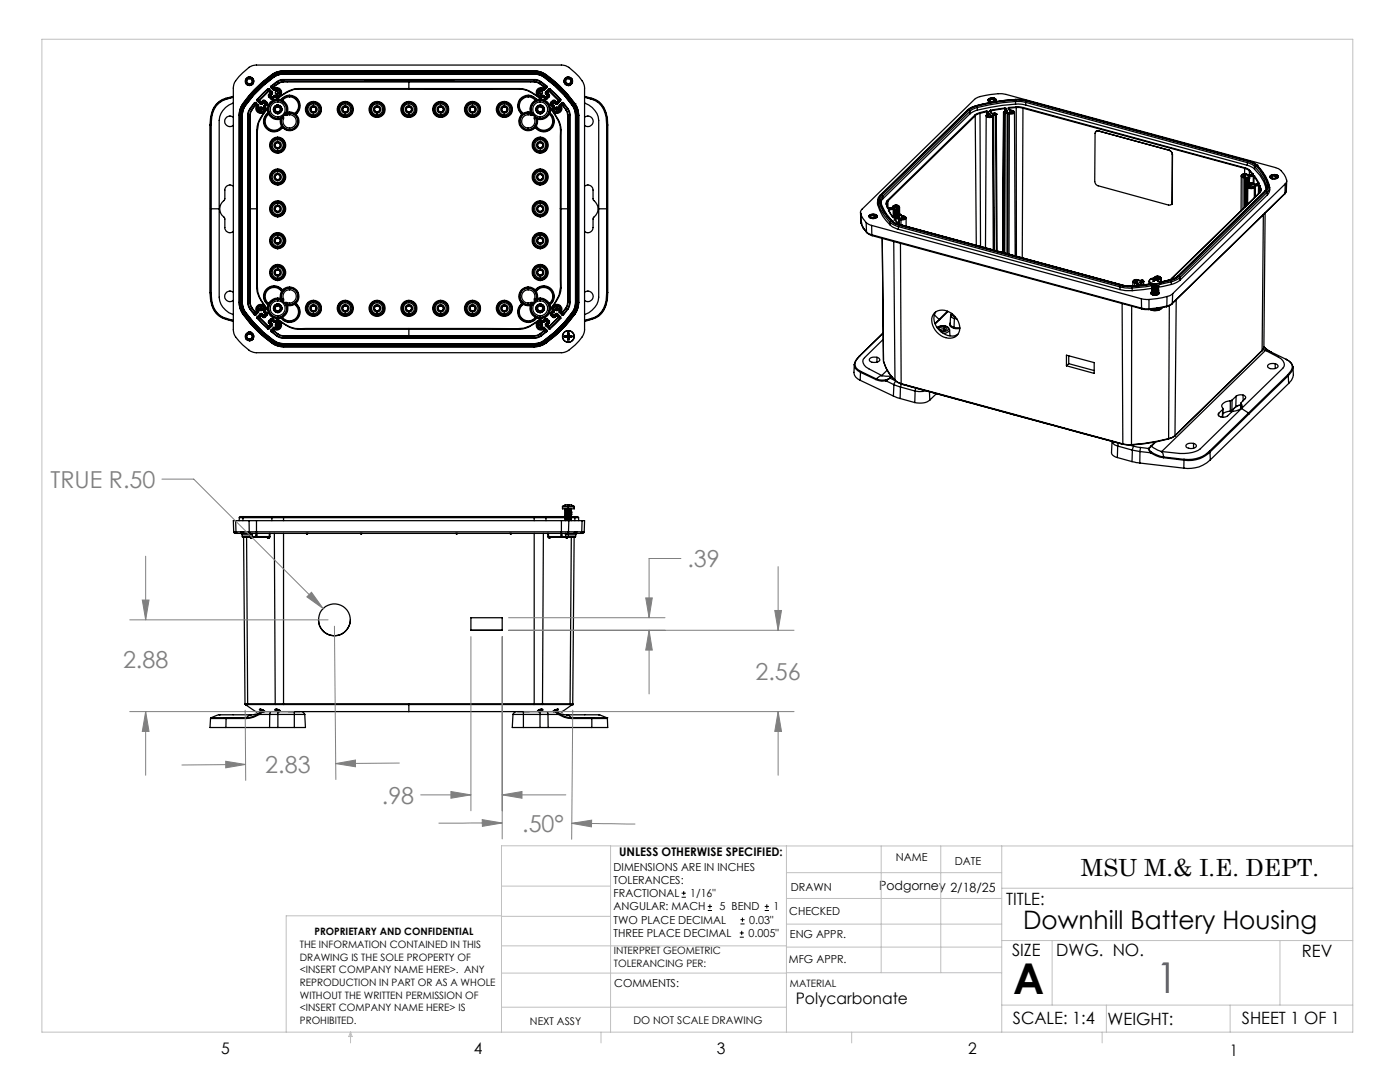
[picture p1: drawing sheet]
<svg xmlns="http://www.w3.org/2000/svg" width="279mm" height="216mm" viewBox="0 0 279 216" stroke-linecap="round" stroke-linejoin="round" font-family="sans-serif">
<defs><g id="words">
<text font-size="8.5" x="202.2" y="198.3">A</text>
<text font-size="8.5" fill="#00f" x="230.8" y="198.1">1</text>
<text font-size="5.1" x="204.2" y="185.4">Downhill Battery Housing</text>
<g font-size="4.7" fill="#808080">
<text x="10.1" y="97.4">TRUE R.50</text>
<text x="137.2" y="113.2">.39</text>
<text x="24.6" y="133.3">2.88</text>
<text x="150.8" y="135.7">2.56</text>
<text x="53" y="154.2">2.83</text>
<text x="76.2" y="160.4">.98</text>
<text x="104.2" y="166">.50°</text>
</g>
<text font-size="4.7" x="215.7" y="174.7">MSU M.&amp; I.E. DEPT.</text>
<g font-size="3.4">
<text x="200.8" y="180.5">TITLE:</text>
<text x="202" y="190.8">SIZE</text>
<text x="210.8" y="190.9">DWG. NO.</text>
<text x="259.8" y="191">REV</text>
<text x="202.1" y="204.4">SCALE: 1:4</text>
<text x="221" y="204.5">WEIGHT:</text>
<text x="247.8" y="204.4">SHEET 1 OF 1</text>
</g>
<g font-size="3.2">
<text x="158.8" y="200.4">Polycarbonate</text>
<text x="44.2" y="210.4">5</text>
<text x="94.6" y="210.3">4</text>
<text x="143.1" y="210.4">3</text>
<text x="193.2" y="210.3">2</text>
<text x="245.4" y="210.6">1</text>
</g>
<text font-size="2.5" x="175.4" y="177.7">Podgorney 2/18/25</text>
<text font-size="2.4" x="123.6" y="170.8">UNLESS OTHERWISE SPECIFIED:</text>
<g font-size="2.2">
<text x="122.5" y="173.7">DIMENSIONS ARE IN INCHES</text>
<text x="178.8" y="171.8">NAME</text>
<text x="190.6" y="172.5">DATE</text>
<text x="122.5" y="176.4">TOLERANCES:</text>
<text x="122.5" y="179">FRACTIONAL</text>
<text x="137.8" y="179">1/16&quot;</text>
<text x="157.8" y="177.8">DRAWN</text>
<text x="122.5" y="184.3">TWO PLACE DECIMAL</text>
<text x="122.5" y="181.7">ANGULAR: MACH</text>
<text x="143.6" y="181.7">5 BEND</text>
<text x="149.5" y="184.3">0.03&quot;</text>
<text x="154.4" y="181.7">1</text>
<text x="157.5" y="182.5">CHECKED</text>
<text x="122.5" y="187">THREE PLACE DECIMAL</text>
<text x="149.4" y="187">0.005&quot;</text>
<text x="157.6" y="187.2">ENG APPR.</text>
<text x="122.6" y="197">COMMENTS:</text>
<text x="157.4" y="192.2">MFG APPR.</text>
</g>
<g font-size="2.1">
<text x="105.8" y="204.5">NEXT ASSY</text>
<text x="126.4" y="204.3">DO NOT SCALE DRAWING</text>
</g>
<g font-size="2">
<text x="59.8" y="189.2">THE INFORMATION CONTAINED IN THIS</text>
<text x="59.8" y="191.7">DRAWING IS THE SOLE PROPERTY OF</text>
<text x="62.8" y="186.5">PROPRIETARY AND CONFIDENTIAL</text>
<text x="122.5" y="190.4">INTERPRET GEOMETRIC</text>
<text x="59.8" y="194.2">&lt;INSERT COMPANY NAME HERE&gt;. ANY</text>
<text x="59.8" y="196.8">REPRODUCTION IN PART OR AS A WHOLE</text>
<text x="122.5" y="192.9">TOLERANCING PER:</text>
<text x="157.7" y="197">MATERIAL</text>
<text x="59.8" y="199.3">WITHOUT THE WRITTEN PERMISSION OF</text>
<text x="59.8" y="201.8">&lt;INSERT COMPANY NAME HERE&gt; IS</text>
<text x="59.8" y="204.3">PROHIBITED.</text>
</g>
</g></defs>
<g fill="none" stroke="#000" stroke-width=".25">
<path d="M45.1 19.6a4.3 4.3 0 0 0-3.1 4l-.1 1.3M45.1 19.6v.1M45.1 19.7l.1 .1M45.1 19.7a4.3 4.3 0 0 0-3 4.4l-.1 .8M45.2 19.8a4 4 0 0 0-2.9 3.6l-.2 1.5M46.6 19.4l-1.4 .4M46.6 19.2l-1.5 .4M46.6 19.3l-1.5 .4M47.7 15.3a6.7 6.7 0 0 1 2.3-2l1-.3h61.2l1.1 .3a10.1 10.1 0 0 1 3.1 3.1l.3 1v48.5l-.4 1.2a10.5 10.5 0 0 1-3.1 3l-1 .3h-61.2l-1.2-.4a11.6 11.6 0 0 1-3-3.1l-.2-1v-48.5l.2-1zM49 16.5l.1 .3M49.2 16.8l.6 .2M49.5 15.4h.3"/>
<path d="M49.6 15.4h.1M49.6 15.4h.4M49.8 15.3a.87 .87 0 0 0-.8 .9 .87 .87 0 0 0 .8 .9M49.8 15.3a.86 .86 0 0 1 .8 .9 .86 .86 0 0 1-.8 .9M49.8 15.4a.79 .79 0 0 0-.8 .8 .79 .79 0 0 0 .8 .8M49.8 15.4a.83 .83 0 0 1 .8 .8 .83 .83 0 0 1-.8 .8M49.8 15.4a.79 .79 0 0 1 .8 .8 .79 .79 0 0 1-.8 .8M49.8 15.6a.63 .63 0 0 0-.7 .6 .63 .63 0 0 0 .7 .7M49.8 15.6a.63 .63 0 0 1 .6 .6 .63 .63 0 0 1-.6 .7M49.8 15.7a.51 .51 0 0 1 .5 .5 .51 .51 0 0 1-.5 .5M49.8 15.7a.51 .51 0 0 0-.5 .5 .51 .51 0 0 0 .5 .5M49.8 15.4h.1"/>
<path d="M49.8 15.6v.1M49.8 16.7v.2M49.8 17h.1M50.5 16.6l-.1 .2M51.3 19.8v.3M51.3 19.8l.1 .1M51.4 19.9v.2M51.4 19.9l.3 .1M53.4 17.7h.3M53.4 17.7l-2.1 2.1M53.4 17.7l.1 .1M53.5 17.8l.1 .3"/>
<path d="M53.5 17.8h.2M53.5 17.8l-2.1 2.1M53.6 18.1h.2M53.6 18.1v.1M53.6 18.1l-1.9 1.9M53.6 18.2l.3 .3M53.6 18.2l-1.8 1.8M53.7 17.8l.1 .3M53.7 18.8l-.1 .2 .1 .3M53.7 19.3l.3 .4M53.7 18.8l.1 .2M53.7 17.8l.6 .6"/>
<path d="M53.7 19.1l.1 .2M53.7 19.1h.2M53.7 17.7v.1M53.7 17.7l.6 .6M53.8 19l-.1 .1M53.8 19.3l.3 .3M53.8 18.1l.2 .3M53.8 18.1l-.2 .1M53.8 19.3h-.1M53.8 19.3h.2M53.8 19h.2M53.9 18.5v.1"/>
<path d="M53.9 18.6l.1 .1M53.9 18.6l-.2 .2M53.9 19.1l.1 .2M54 19l-.1 .1M54 19h.1M54 18.7l-.2 .3M54 18.4l.1 .2M54 18.4l-.1 .1M54 19.7h.5M54 19.3l.1 .1M54 18.7h.3M54 18.4h.3"/>
<path d="M54.1 19v.2M54.1 19.2l-.1 .1M54.1 18.6l-.1 .1M54.1 17.5l.5 .5M54.1 19.2l.1 .2M54.1 18.6h.2M54.1 17.2v.3M54.1 19.4l.2 .1M54.1 17.2l.1 .1M54.1 19.6l.2 .1M54.1 19.6l-.1 .1M54.1 19.4v.2"/>
<path d="M54.2 17.4l.3 .2M54.2 17.3v.1M54.2 17.3l.3 .1M54.2 17.4l-.1 .1M54.2 17.4l.4 .5M54.2 19.4h.2M54.2 19.4h-.1M54.3 14.9a23.8 23.8 0 0 0-5.8 5.8M54.3 14.9l-2.2 1.7-1.9 2-1.7 2.1M54.3 14.9l.1 .2M54.3 18.4v.2M54.3 18.7v.1"/>
<path d="M54.3 14.9h.1M54.3 18.7l-.3 .3M54.3 18.6v.1M54.3 19.5v.2M54.3 18.3v.5M54.3 18.3v.1M54.3 18.8l-.2 .2M54.4 19.4h.1M54.4 15.1a23.2 23.2 0 0 0-5.7 5.7M54.4 19.4l-.1 .1M54.4 19.6l-.1 .1M54.4 19.6l.1 .1"/>
<path d="M54.4 19.4v.2M54.5 15.2a24 24 0 0 0-5.7 5.7M54.5 15.2l.1 .2M54.5 17.4v.2M54.5 17.6l.2 .1M54.5 17.4h.1M54.5 17.4l.3 .2M54.6 18h.3M54.6 15.4l-2.1 1.7-1.8 1.8-1.7 2.2M54.6 15.4l-2.1 1.7-1.9 1.8-1.6 2.1M54.6 15.4h.1M54.6 17.9l.2 .1"/>
<path d="M54.6 17.9v.1M54.7 17.7l.1 .1M54.7 17.7l-.1 .2M54.7 19.1h.1M54.7 19.1l-.3 .3M54.8 19.1v.2M54.8 19.1h.1M54.8 17.6l-.1 .1M54.8 17.6a.98 .98 0 0 1 1.4 .8 .98 .98 0 0 1-1.4 1M54.8 17.6v.2M54.8 17.6v.1M54.8 19.1l-.4 .3"/>
<path d="M54.8 19.3l-.4 .3M54.8 19.3v.1M54.8 17.7v.1M54.8 18h.1M54.8 17.7v.3M54.8 19.4l-.3 .3M54.9 19.3h-.1M54.9 19.1l.3 .1M54.9 19.3l-.1 .1M54.9 19.1v.2M54.9 19.3l.3 .1M54.9 19l.3 .1"/>
<path d="M54.9 19l-.2 .1M54.9 19v.1M55.2 19.8a2.1 2.1 0 0 0-1.9 1.8M55.2 19.8v.1M55.2 19.8h.1M55.2 19.9a2 2 0 0 0-1.7 1.7M55.2 19.9h.1M55.2 16.3l-1.1 .9M55.2 17.9l-.3 .1M55.2 17.9a.62 .62 0 0 1 .6 .6 .62 .62 0 0 1-.6 .6M55.2 18.2a.3 .3 0 0 0-.2 .3 .3 .3 0 0 0 .2 .3M55.2 18.2a.3 .3 0 0 1 .3 .3 .3 .3 0 0 1-.3 .3"/>
<path d="M55.2 16.3l.1 .1M55.2 17.8l-.4 .2M55.2 17.8v.1M55.2 19.1v.1M55.2 17.8a.69 .69 0 0 1 .7 .7 .69 .69 0 0 1-.7 .7M55.2 18.2a.27 .27 0 0 1 .3 .3 .27 .27 0 0 1-.3 .3M55.2 18.2a.27 .27 0 0 0-.2 .3 .27 .27 0 0 0 .2 .3M55.2 17.6l-.4 .1M55.2 17.6a.86 .86 0 0 1 .9 .9 .86 .86 0 0 1-.9 .9M55.2 17.6v.2M55.2 18.2h.1M55.2 18.8h.1"/>
<path d="M55.2 19.2v.2M55.3 19.9h.1M55.3 19.8v.1M55.3 19.8h.1M55.3 16.4l-1.1 .9M55.3 16.4l.2 .2M55.4 19.9l.5 .1M55.4 19.8v.1M55.4 19.8l.6 .1M55.4 19.9v.1M55.5 16.6v.1M55.5 16.6l-1 .8"/>
<path d="M55.5 16.7l-1 .7M56 19.9l-.1 .1M56.2 19.8l.1 .1M56.2 19.8l-.2 .1M56.3 19.9l-.4 .1M56.3 19.9l.1 .1M56.3 19.9h.1M56.6 14.4a3.8 3.8 0 0 0-2.2 .7M56.6 14.2a3.9 3.9 0 0 0-2.3 .7M56.6 14.2v.2M56.6 14.5a3.9 3.9 0 0 0-2.1 .7M56.6 14.5v.2"/>
<path d="M56.6 14.7l-1 .2-1 .5M56.6 14.1a3.9 3.9 0 0 0-2.3 .8M56.6 14.8l-1.3 .2-.7 .4M56.6 15.9h-.5l-.9 .4M56.6 15.9l-.7 .2-.6 .3M56.6 15.9h.1M56.6 16.3l-1.1 .3M56.6 16.3h25M56.6 16.3l-1.1 .4M56.6 16.3h.1M56.6 14.1v.1M56.6 14.7v.1"/>
<path d="M56.6 15.9v.4M56.6 14.4h50M56.6 14.1h50M56.6 14.5h50M56.6 14.7h50M56.6 15.9h50M57.8 19.3a1.84 1.84 0 0 0-1.4 .7M57.8 19.3a1.79 1.79 0 0 1 1.7 1.2 1.79 1.79 0 0 1-.5 2M57.8 19.2a1.95 1.95 0 0 1 1.8 1.2 1.95 1.95 0 0 1-.5 2.2M57.8 19.2v.1M57.8 19.2a2.05 2.05 0 0 0-1.5 .7M57.8 19.2a1.78 1.78 0 0 0-1.5 .7"/>
<path d="M57.8 19a2.08 2.08 0 0 0-1.6 .8M57.8 19v.2M57.8 19a2.1 2.1 0 0 1 2 1.4 2.1 2.1 0 0 1-.6 2.3M72.9 16h.1M72.9 16h.8M72.9 16v.1h17.4v-.1M73.7 15.9l-.8 .1M73.7 15.9v.1M81.6 16.3h25M81.6 16.3h.1M81.6 16.3v1.4M81.6 17.7h-21.5a5.7 5.7 0 0 0-4 1.3l-.9 .8"/>
<path d="M81.6 17.7h22.2a6.9 6.9 0 0 1 4.2 2.1M81.6 17.7v.1M81.6 17.8h-21.7a7 7 0 0 0-4.6 2M81.6 17.8h19.5a13.8 13.8 0 0 1 4.2 .3l2.6 1.7M89.5 15.9l.8 .1M89.5 15.9v.1M90.3 16h.1M105.4 19.3a1.79 1.79 0 0 0-1.7 1.2 1.79 1.79 0 0 0 .5 2M105.4 19.3a1.84 1.84 0 0 1 1.4 .7M105.4 19.2a1.95 1.95 0 0 0-1.8 1.2 1.95 1.95 0 0 0 .5 2.2M105.4 19.2v.1M105.4 19.2a2.22 2.22 0 0 1 1.6 .7"/>
<path d="M105.4 19.2a1.79 1.79 0 0 1 1.6 .7M105.4 19v.2M105.4 19a2.22 2.22 0 0 1 1.7 .8M105.4 19a2.09 2.09 0 0 0-2 1.4 2.09 2.09 0 0 0 .6 2.3M106.6 14.2a3.7 3.7 0 0 1 2.3 .7M106.6 14.4a3.8 3.8 0 0 1 2.2 .7M106.6 14.2v.2M106.6 14.5a3.7 3.7 0 0 1 2.1 .7M106.6 14.7a3.5 3.5 0 0 1 2 .7M106.6 14.5v.2M106.6 14.1a3.9 3.9 0 0 1 2.4 .8M106.6 14.8a3.5 3.5 0 0 1 2 .6"/>
<path d="M106.6 15.9l.9 .1 .4 .3M106.6 15.9l.7 .2 .6 .3M106.6 15.9h.1M106.6 16.3l1.1 .3M106.6 16.3h.1M106.6 14.1v.1M106.6 14.7v.1M106.6 15.9v.4M106.6 16.3l1.1 .4M107 19.9l-.2 .1M107 19.9l.3 .1M107 19.9h.1"/>
<path d="M107.1 19.8l-.1 .1M107.1 19.8l.1 .1M107.2 19.9l.1 .1M107.7 16.7l1 .7M107.7 16.6v.1M107.7 16.6l1 .8M107.8 19.9l-.5 .1M107.8 19.9h.1M107.8 19.8l-.6 .1M107.8 19.8v.1M107.8 19.8h.1M107.8 19.9v.1"/>
<path d="M107.9 16.4l-.2 .2M107.9 16.4l1.1 .9M107.9 16.3l1.2 .9M107.9 16.3v.1M107.9 19.8v.1M107.9 19.9h.1M108 17.9a.62 .62 0 0 0-.6 .6 .62 .62 0 0 0 .6 .6M108 17.9l.3 .1M108 18.2a.3 .3 0 0 1 .3 .3 .3 .3 0 0 1-.3 .3M108 18.2a.3 .3 0 0 0-.3 .3 .3 .3 0 0 0 .3 .3M108 19.1v.1M108 17.8v.1"/>
<path d="M108 17.8l.4 .2M108 17.8a.69 .69 0 0 0-.7 .7 .69 .69 0 0 0 .7 .7M108 18.2a.27 .27 0 0 1 .3 .3 .27 .27 0 0 1-.3 .3M108 18.2a.27 .27 0 0 0-.3 .3 .27 .27 0 0 0 .3 .3M108 17.6l.4 .1M108 17.6a.86 .86 0 0 0-.9 .9 .86 .86 0 0 0 .9 .9M108 19.9a1.98 1.98 0 0 1 1.7 1.7M108 17.6v.2M108 18.2h.1M108 18.8h.1M108 19.2v.2M108 19.8a2.1 2.1 0 0 1 1.9 1.8"/>
<path d="M108 19.8v.1M108 19.8h-.1M108.3 19l.2 .1M108.3 19l-.3 .1M108.3 19v.1M108.3 19.3h.1M108.3 19.3l.1 .1M108.3 19.3l-.3 .1M108.3 19.1h.2M108.3 19.1l-.3 .1M108.3 19.1v.2M108.4 17.7v.1"/>
<path d="M108.4 17.7v.3M108.4 19.4l.3 .3M108.4 18h-.1M108.4 19.3l.4 .3M108.4 19.3v.1M108.5 19.1l-.1 .2M108.5 17.6v.1M108.5 17.6a.98 .98 0 0 0-1.5 .8 .98 .98 0 0 0 1.4 1M108.5 17.6l-.1 .1M108.5 17.6l-.1 .2M108.5 19.1l.3 .3M108.5 17.7l-.1 .1"/>
<path d="M108.5 17.7v.2M108.5 17.9l-.1 .1M108.5 19.1h.1M108.5 17.9l.1 .1M108.6 15.4l2.1 1.7 1.9 1.8 1.6 2.2M108.6 15.4l2.1 1.7 1.9 1.8 1.6 2.1M108.6 15.4h.1M108.6 18h-.3M108.7 17.4l-.2 .2M108.7 17.4v.2M108.7 17.4h.1M108.7 15.2a23.8 23.8 0 0 1 5.7 5.7"/>
<path d="M108.7 15.2l-.1 .2M108.7 17.6l-.2 .1M108.8 19.4l.1 .1M108.8 19.6l.1 .1M108.8 19.6l-.1 .1M108.8 19.4v.2M108.8 15.1a23.2 23.2 0 0 1 5.7 5.7M108.8 19.4h.2M108.8 19.4h.1M108.9 18.3l-.1 .3 .1 .2M108.9 18.3l.1 .1M108.9 18.8l.2 .2"/>
<path d="M108.9 14.9l2.2 1.7 1.9 2 1.7 2.1M108.9 14.9l-.1 .2M108.9 19.5v.2M109 14.9a24.6 24.6 0 0 1 5.7 5.8M109 18.4v.3M109 18.7l-.1 .1M109 14.9h-.1M109 18.7l.2 .3M109 18.7h.2M109 18.4h.2M109 19.4h.1M109 17.3l-.3 .1"/>
<path d="M109 17.3v.1M109 17.4l-.3 .2M109 17.4l.1 .1M109 17.4l-.5 .5M109.1 19.4l-.2 .1M109.1 19.6l-.2 .1M109.1 19.6l.1 .1M109.1 19.4v.2M109.1 17.2v.3M109.1 17.2l-.1 .1M109.1 17.5l-.5 .5M109.1 19v.2"/>
<path d="M109.1 19.2l.1 .1M109.1 19.2l-.1 .2M109.2 18.7l.2 .3M109.2 18.4v.3M109.2 18.4l.1 .1M109.2 19v.3M109.2 19h-.1M109.2 19.7h-.5M109.2 19.3l-.1 .1M109.2 19.3h.2M109.2 19h.2M109.3 18.5v.1"/>
<path d="M109.3 18.6l-.1 .1M109.3 18.6l.3 .2M109.4 19v.3M109.4 19.3l-.3 .3M109.4 19.3h.2M109.5 18.1h.1M109.5 18.1l-.3 .3M109.5 18.1l.1 .1M109.5 17.7h.3M109.5 17.7l.1 .1M109.5 17.7l-.6 .6M109.6 17.8l-.1 .3"/>
<path d="M109.6 17.8h.1M109.6 18.2l-.3 .3M109.6 19.3l-.4 .4M109.6 18.8l.1 .2-.1 .3M109.6 18.8l-.2 .2M109.6 17.8l-.6 .6M109.6 18.2l1.8 1.8M109.6 18.1v.1M109.6 18.1l1.9 1.9M109.7 17.8l-.1 .3M109.7 17.8l2.1 2.1M109.8 17.7l2.1 2.1"/>
<path d="M109.8 17.7l-.1 .1M111.8 19.9l-.3 .1M111.8 19.9v.2M111.9 19.8v.3M111.9 19.8l-.1 .1M112.8 15.7l-.1 .1M113.2 17h.4M113.3 15.3a.85 .85 0 0 0-.7 .9 .85 .85 0 0 0 .8 .8M113.4 15.3a.86 .86 0 0 1 .9 .9 .86 .86 0 0 1-.9 .9M113.4 15.3a.86 .86 0 0 0-.8 .9 .86 .86 0 0 0 .8 .9M113.4 17h.3h-.1M113.4 15.4a.81 .81 0 0 1 .8 .8 .81 .81 0 0 1-.8 .8"/>
<path d="M113.4 15.4a.81 .81 0 0 0-.8 .8 .81 .81 0 0 0 .8 .8M113.4 15.6a.64 .64 0 0 1 .7 .6 .64 .64 0 0 1-.7 .6M113.4 15.6a.64 .64 0 0 0-.6 .6 .64 .64 0 0 0 .6 .6M113.4 15.7a.51 .51 0 0 1 .5 .5 .51 .51 0 0 1-.5 .5M113.4 15.7a.51 .51 0 0 0-.5 .5 .51 .51 0 0 0 .5 .5M113.4 17.1h.1M113.4 15.3v.1M113.4 15.6v.1M113.4 16.7v.1M113.4 17h.1M113.6 17h.1M114.1 15.7l.1 .2"/>
<path d="M116.7 19.4l1.4 .4M116.7 19.2l1.4 .4M116.7 19.3l1.4 .4M118.1 19.8a4.2 4.2 0 0 1 2.9 3.6l.1 1.5M118.1 19.7v.1M118.1 19.7a4.3 4.3 0 0 1 3.1 4.4v.8M118.1 19.6a4.3 4.3 0 0 1 3.1 4l.1 1.3M118.1 19.6v.1M197.2 19.9v.1M197.4 19.8l.7-.2 .4 .2 .1 .2a.74 .74 0 0 1-1.2-.1zM198.3 19.9l.2 .1v.2M198.3 19.9l-.7 .1v.2"/>
<path d="M198.3 19.9v.4M198.3 19.7v.2M198.4 19.6l-.6-.1-.6 .3v.3l.4 .3M198.4 19.6l.5 .4-.3 .3M198.4 19.6a.4 .4 0 0 1 .4 .5l-.4 .2M198.4 19.6l-1 .1-.2 .3 .4 .4M198.4 19.6h.1M198.8 19.9l-.2 .4M202.6 19.9l-4.3 .5-3.5 .7M202.6 19.9h1.6l.7 .2M202.6 19.9a43.4 43.4 0 0 0-7.7 1.2M202.6 19.9l2.3 .2"/>
<path d="M202.6 19.9h.1M202.6 20l.9-.1 1.3 .2M202.6 20a39.6 39.6 0 0 0-7.7 1.2M202.6 20l.1 .2M41.9 24.9h.1M41.9 24.9v33.5M42 24.9h.1M42 24.9v16.8M42.1 24.9v16.8M46.5 20.6a4 4 0 0 0-2.8 3.4v35.3a3.9 3.9 0 0 0 2.9 3.5M46.5 20.6h.1M46.6 37.1a1.05 1.05 0 0 0-1.7 .8l-.1 1.9a2.32 2.32 0 0 0 0 3.6l.1 2a1.02 1.02 0 0 0 .6 .9 1.02 1.02 0 0 0 1.1-.1"/>
<path d="M46.6 23.4a1.05 1.05 0 0 0-1.5 .1 1.05 1.05 0 0 0 0 1.4 1.05 1.05 0 0 0 1.5 .1M47.7 23v37.3M47.7 23h.1M47.8 23h.2M48 23v37.3M48.1 23h.2M48.1 23v37.3M48.3 23v37.3M48.3 23h.1M48.5 20.7a3.9 3.9 0 0 0-.8 2.3M48.5 20.7h.1M48.5 20.7l.2 .1"/>
<path d="M48.5 20.7a3.9 3.9 0 0 0-.7 2.3M48.7 20.8a3.8 3.8 0 0 0-.7 2.2M48.8 20.9l.2 .1M48.8 20.9a3.7 3.7 0 0 0-.7 2.1M49 21l-.5 1-.2 1M49 21v.1M49 21.1a3.5 3.5 0 0 0-.6 1.9M49.5 23h.1M49.5 23v37.3M49.5 23h.3M49.8 23v18.7M49.8 23h.1"/>
<path d="M49.9 21.7l-.4 .8v.5M49.9 21.7h.1M49.9 23v18.7M50 21.7l-.4 .6-.1 .7M50 21.7l.2 .2M50.2 21.9l-.4 1.1M50.2 21.9h.1M50.3 21.9l-.4 1.1M50.8 20.5l-.9 1.2M50.8 20.5v.1M50.8 20.6l.1 .3M50.8 20.6h.2"/>
<path d="M50.8 20.6l-.8 1.1M50.9 20.9h.2M50.9 20.9l.1 .1M50.9 20.9l-.7 1M51 20.6l.1 .3M51 21l.2 .2M51 20.6l.5 .5M51 21l-.7 .9M51.1 20.5h-.3M51.1 20.5l-.1 .1M51.1 20.5l.5 .5M51.1 20.9l.2 .2"/>
<path d="M51.1 20.9l-.1 .1M51.2 21.2a.98 .98 0 0 0 .8 1.4 .98 .98 0 0 0 1-1.4M51.2 21.2h.1M51.2 21.7a.86 .86 0 0 0 .9 .8 .86 .86 0 0 0 .9-.8M51.2 21.7h.2M51.3 21.1v.1M51.3 21.2l-.1 .5M51.3 21.1l-.1 .1M51.3 21.2h.2M51.3 20.1l.6 .6M51.4 20.1l.3 .1M51.4 20.1h-.1"/>
<path d="M51.4 21.7a.72 .72 0 0 0 .7 .7M51.4 20.1l.6 .6M51.5 21.1h-.2M51.5 21.1v.1M51.5 21.2l.1 .1M51.5 21.2l-.1 .5M51.6 21v.3M51.6 21l-.1 .1M51.6 21.3a.59 .59 0 0 0 0 .6 .59 .59 0 0 0 .5 .4M51.7 20.1v.1M51.7 20v.1M51.7 20.2l.3 .2"/>
<path d="M51.7 20h.1M51.8 21.7a.3 .3 0 0 1 .3-.3 .3 .3 0 0 1 .3 .3M51.8 21.7a.3 .3 0 0 0 .3 .2 .3 .3 0 0 0 .3-.2M51.8 20l.2 .3M51.8 20l-.1 .2M51.8 20l-.1 .1M51.8 21.7h.1M51.8 21.7a.27 .27 0 0 1 .3-.3 .27 .27 0 0 1 .3 .3M51.8 21.7a.27 .27 0 0 0 .3 .2 .27 .27 0 0 0 .3-.2M51.9 20.7h.5M52 20.7h.3M52 20.7h-.1"/>
<path d="M52 20.4h.3M52 20.4v.3M52 20.3v.1M52 20.3h.2M52.1 22.3v.1M52.2 20.3l.1 .1M52.3 20.7h.1M52.3 20.4v.3M52.4 21.7h.1M52.4 20.1l.2-.1 .3 .1M52.4 20.1l.2 .1M52.4 20.1l-.2 .2"/>
<path d="M52.6 20.4h.3M52.6 20.4v.1M52.6 20.2h.3M52.6 20.2l-.3 .2M52.6 20.4l-.3 .3M52.6 20.2v.2M52.6 21.3a.62 .62 0 0 1-.5 1M52.6 20.5h.2M52.6 20.5l-.2 .2M52.7 21.1l-.1 .2M52.7 21.1v.1M52.7 21.2v.1"/>
<path d="M52.7 21.2h.2M52.7 21.3h-.1M52.7 21.3l.1 .4M52.7 21.3h.2M52.8 21.7a.66 .66 0 0 1-.7 .7M52.8 21.7h.2M52.8 20.5l.2 .1M52.9 21.3h.1M52.9 20.4l-.1 .1M52.9 20.2l.3 .4M52.9 20.4l.1 .2M52.9 20.2v.2"/>
<path d="M52.9 21.3l.1 .4M52.9 21.2v.1M52.9 20.1l.4 .3M52.9 20.1v.1M52.9 21.2h.1M53 20.6v.2M53 20.8h.1M53 21.2l-.1 .1M53 20.8l-.3 .3M53 20.6h.1M53 20.8l-.3 .4M53 20.8h.2"/>
<path d="M53 20.6h.2M53.2 20.6v.2M53.2 20.8l-.3 .4M53.2 20.8l.1 .1M53.3 20.4l.1 .1-.1 .4M53.3 20.4l-.1 .2M53.3 20.9l-.3 .3M53.3 21.6a6.9 6.9 0 0 0-2 4.3v15.8M53.3 21.6h.2M53.3 21.6l.1 .1M53.4 21.7h.1M53.4 21.7v.7"/>
<path d="M53.4 22.6a2.1 2.1 0 0 0-.2 3.1 2.1 2.1 0 0 0 3.1-.1M53.4 22.6l.1 .1M53.4 21.7a6.8 6.8 0 0 0-2 6v14M53.4 22.4v.2M53.5 22.7l.1 .1M53.5 22.7a1.96 1.96 0 0 0-.2 2.9 1.96 1.96 0 0 0 2.9-.1M53.5 22.7h.1M53.5 22.7a1.97 1.97 0 0 0-.2 2.9 1.97 1.97 0 0 0 2.9-.1M53.5 21.7l.1 .6M53.5 21.6v.1M53.6 22.3l.2 .4M53.6 22.3h.1"/>
<path d="M53.6 22.3v.5M53.6 22.8a1.8 1.8 0 0 0-.2 2.6 1.8 1.8 0 0 0 2.7 0M53.6 22.3l-.1 .4M53.6 22.3l-.2 .1M53.6 22.8h.1M53.6 22.8a2 2 0 0 0 2.4 1M53.8 22.7a1.9 1.9 0 0 0 1.6 1M53.8 22.7l-.2 .1M55.4 20.4a1.48 1.48 0 0 0-1.5 1.4 1.48 1.48 0 0 0 1.5 1.5M55.4 23.3v.3M55.4 20a1.8 1.8 0 0 0-1.8 1.8 1.8 1.8 0 0 0 1.8 1.8M55.4 20v.4"/>
<path d="M55.4 20.4a1.48 1.48 0 0 1 1.5 1.4 1.48 1.48 0 0 1-1.5 1.5M55.4 21a.85 .85 0 0 0-.8 .8 .85 .85 0 0 0 .8 .9M55.4 21a.85 .85 0 0 1 .9 .8 .85 .85 0 0 1-.9 .9M55.4 20a1.78 1.78 0 0 1 1.6 2.6M55.4 28.2a.74 .74 0 0 1 .7 .8 .74 .74 0 0 1-.7 .7M55.4 30.1v.2M55.4 27.9a1.11 1.11 0 0 1 1.1 1.1 1.11 1.11 0 0 1-1.1 1.1M55.4 27.6v.3M55.4 27.6a1.36 1.36 0 0 1 1.4 1.4 1.36 1.36 0 0 1-1.4 1.3M55.4 27.9a1.11 1.11 0 0 0-1.1 1.1 1.11 1.11 0 0 0 1.1 1.1M55.4 27.6a1.36 1.36 0 0 0-1.4 1.4 1.36 1.36 0 0 0 1.4 1.3M55.4 28.2a.74 .74 0 0 0-.7 .8 .74 .74 0 0 0 .7 .7"/>
<path d="M55.4 36.4v.3M55.4 34.2a1.11 1.11 0 0 1 1.1 1.1 1.11 1.11 0 0 1-1.1 1.1M55.4 34v.2M55.4 34a1.36 1.36 0 0 1 1.4 1.3 1.36 1.36 0 0 1-1.4 1.4M55.4 34.2a1.11 1.11 0 0 0-1.1 1.1 1.11 1.11 0 0 0 1.1 1.1M55.4 34a1.36 1.36 0 0 0-1.4 1.3 1.36 1.36 0 0 0 1.4 1.4M55.4 34.6a.74 .74 0 0 0-.7 .7 .74 .74 0 0 0 .7 .8M55.4 34.6a.74 .74 0 0 1 .7 .7 .74 .74 0 0 1-.7 .8M55.4 27.5a1.46 1.46 0 0 0-1.5 1.5 1.46 1.46 0 0 0 1.5 1.4M55.4 27.5a1.46 1.46 0 0 1 1.5 1.5 1.46 1.46 0 0 1-1.5 1.4M55.4 33.9a1.46 1.46 0 0 1 1.5 1.4 1.46 1.46 0 0 1-1.5 1.5M55.4 33.9a1.46 1.46 0 0 0-1.5 1.4 1.46 1.46 0 0 0 1.5 1.5"/>
<path d="M55.4 28.4h.1M55.4 28.4a.53 .53 0 0 0-.5 .6 .53 .53 0 0 0 .5 .5M55.4 28.4a.53 .53 0 0 1 .6 .6 .53 .53 0 0 1-.6 .5M55.4 34.8a.53 .53 0 0 1 .6 .5 .53 .53 0 0 1-.6 .5M55.4 34.8h.1M55.4 34.8a.53 .53 0 0 0-.5 .5 .53 .53 0 0 0 .5 .5M55.4 27.4v.1M55.4 30.4v.2M55.4 27.4a1.61 1.61 0 0 0-1.6 1.6 1.61 1.61 0 0 0 1.6 1.6M55.4 27.4a1.61 1.61 0 0 1 1.6 1.6 1.61 1.61 0 0 1-1.6 1.6M55.4 33.7v.2M55.4 33.7a1.61 1.61 0 0 1 1.6 1.6 1.61 1.61 0 0 1-1.6 1.6"/>
<path d="M55.4 36.8v.1M55.4 33.7a1.61 1.61 0 0 0-1.6 1.6 1.61 1.61 0 0 0 1.6 1.6M55.4 21a.87 .87 0 0 1 .8 1.2M55.4 21a.81 .81 0 0 1 .8 .8 .81 .81 0 0 1-.8 .8M55.4 21a.84 .84 0 0 0-.8 .5 .84 .84 0 0 0 .3 1l-.3-.4v-.4M55.4 21a.81 .81 0 0 0-.8 .8 .81 .81 0 0 0 .8 .8M55.4 21.2a.64 .64 0 0 1 .7 .6 .64 .64 0 0 1-.7 .7M55.4 21.3a.49 .49 0 0 1 .5 .5 .49 .49 0 0 1-.5 .5M55.4 21.2a.64 .64 0 0 0-.6 .6 .64 .64 0 0 0 .6 .7M55.4 21.3a.5 .5 0 0 0-.5 .5 .5 .5 0 0 0 .5 .5M55.4 22.7h.1M55.4 21h-.2h.4"/>
<path d="M55.4 21h.1M55.4 21.2v.1M55.4 22.3v.2M55.4 22.6v.1M55.4 23.6v.1M55.4 27.5v.1M55.4 28.2v.2M55.4 29.5v.2M55.4 30.3v.1M55.4 33.9v.1M55.4 34.6v.2M55.4 35.8v.3"/>
<path d="M55.4 36.7v.1M55.9 20h.1M55.9 20l.4 .2M55.9 20h.5M56 23.8a1.82 1.82 0 0 0 .2 1.5M56.1 23.6l-.7 .1M56.1 23.6l.1 .1M56.1 23.6l-.1 .2M56.1 25.4l.1 .1M56.1 23.5l.2 .1M56.1 23.5v.1M56.2 23.5h.1"/>
<path d="M56.2 23.5l-.8 .1M56.2 23.5l.1 .1M56.2 23.7a1.6 1.6 0 0 0 .2 1.5M56.2 23.7l-.2 .1M56.2 25.5l.1 .1M56.2 23.5h-.1M56.2 25.5h.1M56.2 25.3l.4 .2M56.2 25.3l-.1 .1M56.3 23.6a1.65 1.65 0 0 0 1.5 2.3M56.3 23.6h.1M56.3 23.6l-.1 .1"/>
<path d="M56.3 23.6l.3 .1M56.3 20.2a1.95 1.95 0 0 1 .9 2.3M56.4 25.2l.2 .3M56.4 25.2l-.2 .1M56.4 20l-.1 .2M56.4 20a2 2 0 0 1 1 2.4M56.4 20h.1M56.5 23.1l-.3 .4M56.5 23.1v.1M56.5 23.2l-.2 .4M56.5 23.2l.1 .5M56.6 25.6h-.3"/>
<path d="M56.6 23.7a1.32 1.32 0 0 0 1.2 1.8M56.6 25.5l.4 .3 .8 .2M56.6 25.5h.1M56.6 25.5h-.4M56.6 25.5v.1M56.7 22.9l-.2 .2M56.7 22.9h.1M56.8 22.9l-.3 .3M56.8 22.9l.5 .1M57 22.6h.1M57 22.6l-.3 .3M57 22.6l.2 .1"/>
<path d="M57.1 22.5l.1 .2M57.1 22.5l-.1 .1M57.2 22.7l-.4 .2M57.2 22.7l.1 .3M57.2 22.7h.1M57.2 22.5l.1 .1M57.2 22.5h-.1M57.3 22.6l-.1 .1M57.4 22.4l-.1 .2M57.4 22.4l-.2 .1M57.8 22.9l-.5 .1M57.8 22.9a1.32 1.32 0 0 1 1.3 1.3 1.32 1.32 0 0 1-1.3 1.3"/>
<path d="M57.8 22.6l-.6 .1M57.8 22.6v.3M57.8 25.5v.4M57.8 22.6a1.64 1.64 0 0 1 1.7 1.6 1.64 1.64 0 0 1-1.7 1.7M57.8 22.5l-.5 .1M57.8 22.5l.9 .3M57.8 22.3l-.4 .1M57.8 22.3v.2M57.8 22.3l1 .3M57.8 22.5v.1M57.8 25.9v.1M58.7 22.8l.4 .2"/>
<path d="M58.8 22.6l-.1 .2M58.8 22.6l.3 .4M59 22.5l-.2 .1M59 22.5l.1 .1M59.1 23h.1M59.1 23a1.75 1.75 0 0 1 .3 1.9 1.75 1.75 0 0 1-1.6 1.1M59.1 22.6v.4M59.1 22.6h.1M59.1 22.6l-.1 .2 .1 .2M59.1 22.6l.1 .1M59.2 23a1.85 1.85 0 0 1-.1 2.5 1.85 1.85 0 0 1-2.5 .1M59.2 23h-.1"/>
<path d="M59.2 22.7v.3M62.5 20.7a1.11 1.11 0 0 0-1.1 1.1 1.11 1.11 0 0 0 1.1 1.1M62.5 22.9v.3M62.5 20.5a1.38 1.38 0 0 0-1.3 1.3 1.38 1.38 0 0 0 1.3 1.4M62.5 20.5v.2M62.5 20.7a1.11 1.11 0 0 1 1.2 1.1 1.11 1.11 0 0 1-1.2 1.1M62.5 20.5a1.38 1.38 0 0 1 1.4 1.3 1.38 1.38 0 0 1-1.4 1.4M62.5 21.1a.74 .74 0 0 1 .8 .7 .74 .74 0 0 1-.8 .8M62.5 21.1a.74 .74 0 0 0-.7 .7 .74 .74 0 0 0 .7 .8M62.5 20.4a1.48 1.48 0 0 1 1.5 1.4 1.48 1.48 0 0 1-1.5 1.5M62.5 20.4a1.48 1.48 0 0 0-1.4 1.4 1.48 1.48 0 0 0 1.4 1.5M62.5 22.4h.1"/>
<path d="M62.5 21.3a.53 .53 0 0 0-.5 .5 .53 .53 0 0 0 .5 .6M62.5 21.3a.53 .53 0 0 1 .6 .5 .53 .53 0 0 1-.6 .6M62.5 20.2v.2M62.5 20.2a1.59 1.59 0 0 1 1.6 1.6 1.59 1.59 0 0 1-1.6 1.6M62.5 23.3v.1M62.5 20.2a1.59 1.59 0 0 0-1.6 1.6 1.59 1.59 0 0 0 1.6 1.6M62.5 20.4v.1M62.5 21.1v.2M62.5 22.4v.2M62.5 23.2v.1M68.9 22.9v.3M68.9 20.7a1.11 1.11 0 0 1 1.1 1.1 1.11 1.11 0 0 1-1.1 1.1"/>
<path d="M68.9 20.5v.2M68.9 20.5a1.38 1.38 0 0 1 1.4 1.3 1.38 1.38 0 0 1-1.4 1.4M68.9 20.7a1.11 1.11 0 0 0-1.1 1.1 1.11 1.11 0 0 0 1.1 1.1M68.9 20.5a1.38 1.38 0 0 0-1.3 1.3 1.38 1.38 0 0 0 1.3 1.4M68.9 21.1a.74 .74 0 0 1 .8 .7 .74 .74 0 0 1-.8 .8M68.9 21.1a.74 .74 0 0 0-.7 .7 .74 .74 0 0 0 .7 .8M68.9 20.4a1.48 1.48 0 0 0-1.4 1.4 1.48 1.48 0 0 0 1.4 1.5M68.9 20.4a1.48 1.48 0 0 1 1.5 1.4 1.48 1.48 0 0 1-1.5 1.5M68.9 22.4h.1M68.9 21.3a.53 .53 0 0 1 .5 .5 .53 .53 0 0 1-.5 .6M68.9 21.3a.53 .53 0 0 0-.5 .5 .53 .53 0 0 0 .5 .6M68.9 20.2v.2"/>
<path d="M68.9 23.3v.1M68.9 20.2a1.59 1.59 0 0 0-1.6 1.6 1.59 1.59 0 0 0 1.6 1.6M68.9 20.2a1.59 1.59 0 0 1 1.6 1.6 1.59 1.59 0 0 1-1.6 1.6M68.9 20.4v.1M68.9 21.1v.2M68.9 22.4v.2M68.9 23.2v.1M75.2 22.9v.3M75.2 20.7a1.11 1.11 0 0 1 1.2 1.1 1.11 1.11 0 0 1-1.2 1.1M75.2 20.5v.2M75.2 20.5a1.38 1.38 0 0 1 1.4 1.3 1.38 1.38 0 0 1-1.4 1.4M75.2 20.7a1.11 1.11 0 0 0-1.1 1.1 1.11 1.11 0 0 0 1.1 1.1"/>
<path d="M75.2 20.5a1.38 1.38 0 0 0-1.3 1.3 1.38 1.38 0 0 0 1.3 1.4M75.2 21.1a.74 .74 0 0 1 .8 .7 .74 .74 0 0 1-.8 .8M75.2 21.1a.74 .74 0 0 0-.7 .7 .74 .74 0 0 0 .7 .8M75.2 20.4a1.48 1.48 0 0 0-1.4 1.4 1.48 1.48 0 0 0 1.4 1.5M75.2 20.4a1.48 1.48 0 0 1 1.5 1.4 1.48 1.48 0 0 1-1.5 1.5M75.2 22.4h.1M75.2 21.3a.53 .53 0 0 1 .6 .5 .53 .53 0 0 1-.6 .6M75.2 21.3a.53 .53 0 0 0-.5 .5 .53 .53 0 0 0 .5 .6M75.2 20.2v.2M75.2 23.3v.1M75.2 20.2a1.59 1.59 0 0 0-1.6 1.6 1.59 1.59 0 0 0 1.6 1.6M75.2 20.2a1.59 1.59 0 0 1 1.6 1.6 1.59 1.59 0 0 1-1.6 1.6"/>
<path d="M75.2 20.4v.1M75.2 21.1v.2M75.2 22.4v.2M75.2 23.2v.1M81.6 20.7a1.11 1.11 0 0 0-1.1 1.1 1.11 1.11 0 0 0 1.1 1.1M81.6 20.7a1.11 1.11 0 0 1 1.1 1.1 1.11 1.11 0 0 1-1.1 1.1M81.6 21.1a.74 .74 0 0 1 .8 .7 .74 .74 0 0 1-.8 .8M81.6 21.1a.74 .74 0 0 0-.7 .7 .74 .74 0 0 0 .7 .8M81.6 22.9v.3M81.6 20.5a1.38 1.38 0 0 0-1.3 1.3 1.38 1.38 0 0 0 1.3 1.4M81.6 20.5v.2M81.6 20.5a1.38 1.38 0 0 1 1.4 1.3 1.38 1.38 0 0 1-1.4 1.4"/>
<path d="M81.6 20.4a1.48 1.48 0 0 0-1.4 1.4 1.48 1.48 0 0 0 1.4 1.5M81.6 20.4a1.48 1.48 0 0 1 1.5 1.4 1.48 1.48 0 0 1-1.5 1.5M81.6 22.4h.1M81.6 21.3a.53 .53 0 0 1 .5 .5 .53 .53 0 0 1-.5 .6M81.6 21.3a.53 .53 0 0 0-.5 .5 .53 .53 0 0 0 .5 .6M81.6 20.2v.2M81.6 20.2a1.59 1.59 0 0 1 1.6 1.6 1.59 1.59 0 0 1-1.6 1.6M81.6 23.3v.1M81.6 20.2a1.59 1.59 0 0 0-1.6 1.6 1.59 1.59 0 0 0 1.6 1.6M81.6 20.4v.1M81.6 21.1v.2M81.6 22.4v.2"/>
<path d="M81.6 23.2v.1M87.9 20.7a1.11 1.11 0 0 0-1.1 1.1 1.11 1.11 0 0 0 1.1 1.1M87.9 20.7a1.11 1.11 0 0 1 1.2 1.1 1.11 1.11 0 0 1-1.2 1.1M87.9 21.1a.74 .74 0 0 1 .8 .7 .74 .74 0 0 1-.8 .8M87.9 21.1a.74 .74 0 0 0-.7 .7 .74 .74 0 0 0 .7 .8M87.9 22.9v.3M87.9 20.5v.2M87.9 20.5a1.38 1.38 0 0 1 1.4 1.3 1.38 1.38 0 0 1-1.4 1.4M87.9 20.5a1.38 1.38 0 0 0-1.3 1.3 1.38 1.38 0 0 0 1.3 1.4M87.9 20.4a1.48 1.48 0 0 1 1.5 1.4 1.48 1.48 0 0 1-1.5 1.5M87.9 20.4a1.48 1.48 0 0 0-1.4 1.4 1.48 1.48 0 0 0 1.4 1.5M87.9 22.4h.1"/>
<path d="M87.9 21.3a.53 .53 0 0 1 .6 .5 .53 .53 0 0 1-.6 .6M87.9 21.3a.53 .53 0 0 0-.5 .5 .53 .53 0 0 0 .5 .6M87.9 20.2v.2M87.9 23.3v.1M87.9 20.2a1.59 1.59 0 0 0-1.6 1.6 1.59 1.59 0 0 0 1.6 1.6M87.9 20.2a1.59 1.59 0 0 1 1.6 1.6 1.59 1.59 0 0 1-1.6 1.6M87.9 20.4v.1M87.9 21.1v.2M87.9 22.4v.2M87.9 23.2v.1M94.3 22.9v.3M94.3 20.7a1.11 1.11 0 0 1 1.1 1.1 1.11 1.11 0 0 1-1.1 1.1"/>
<path d="M94.3 20.5v.2M94.3 20.5a1.38 1.38 0 0 1 1.4 1.3 1.38 1.38 0 0 1-1.4 1.4M94.3 20.7a1.11 1.11 0 0 0-1.1 1.1 1.11 1.11 0 0 0 1.1 1.1M94.3 21.1a.74 .74 0 0 1 .8 .7 .74 .74 0 0 1-.8 .8M94.3 21.1a.74 .74 0 0 0-.7 .7 .74 .74 0 0 0 .7 .8M94.3 20.5a1.38 1.38 0 0 0-1.3 1.3 1.38 1.38 0 0 0 1.3 1.4M94.3 20.4a1.48 1.48 0 0 0-1.4 1.4 1.48 1.48 0 0 0 1.4 1.5M94.3 20.4a1.48 1.48 0 0 1 1.5 1.4 1.48 1.48 0 0 1-1.5 1.5M94.3 22.4h.1M94.3 21.3a.53 .53 0 0 1 .5 .5 .53 .53 0 0 1-.5 .6M94.3 21.3a.53 .53 0 0 0-.5 .5 .53 .53 0 0 0 .5 .6M94.3 20.2v.2"/>
<path d="M94.3 23.3v.1M94.3 20.2a1.59 1.59 0 0 0-1.6 1.6 1.59 1.59 0 0 0 1.6 1.6M94.3 20.2a1.59 1.59 0 0 1 1.6 1.6 1.59 1.59 0 0 1-1.6 1.6M94.3 20.4v.1M94.3 21.1v.2M94.3 22.4v.2M94.3 23.2v.1M100.6 20.7a1.11 1.11 0 0 0-1.1 1.1 1.11 1.11 0 0 0 1.1 1.1M100.6 22.9v.3M100.6 20.5a1.38 1.38 0 0 0-1.3 1.3 1.38 1.38 0 0 0 1.3 1.4M100.6 20.5v.2M100.6 20.7a1.11 1.11 0 0 1 1.2 1.1 1.11 1.11 0 0 1-1.2 1.1"/>
<path d="M100.6 21.1a.74 .74 0 0 1 .8 .7 .74 .74 0 0 1-.8 .8M100.6 21.1a.74 .74 0 0 0-.7 .7 .74 .74 0 0 0 .7 .8M100.6 20.5a1.38 1.38 0 0 1 1.4 1.3 1.38 1.38 0 0 1-1.4 1.4M100.6 20.4a1.48 1.48 0 0 0-1.4 1.4 1.48 1.48 0 0 0 1.4 1.5M100.6 20.4a1.48 1.48 0 0 1 1.5 1.4 1.48 1.48 0 0 1-1.5 1.5M100.6 22.4h.1M100.6 21.3a.53 .53 0 0 0-.5 .5 .53 .53 0 0 0 .5 .6M100.6 21.3a.53 .53 0 0 1 .6 .5 .53 .53 0 0 1-.6 .6M100.6 20.2v.2M100.6 23.3v.1M100.6 20.2a1.59 1.59 0 0 0-1.6 1.6 1.59 1.59 0 0 0 1.6 1.6M100.6 20.2a1.59 1.59 0 0 1 1.6 1.6 1.59 1.59 0 0 1-1.6 1.6"/>
<path d="M100.6 20.4v.1M100.6 21.1v.2M100.6 22.4v.2M100.6 23.2v.1M104 23a1.86 1.86 0 0 0 .1 2.5 1.86 1.86 0 0 0 2.6 .1M104 23h.1M104 22.7v.3M104.1 22.6v.4M104.1 22.6l-.1 .1M104.1 22.6h.1M104.1 23a1.75 1.75 0 0 0-.3 1.9 1.75 1.75 0 0 0 1.6 1.1M104.1 22.6l.1 .4"/>
<path d="M104.1 23h.1M104.2 22.5l.2 .1M104.2 22.5l-.1 .1M104.4 22.6l.1 .2M104.4 22.6l-.2 .4M104.5 22.8l-.3 .2M105.4 22.9a1.32 1.32 0 0 0-1.3 1.3 1.32 1.32 0 0 0 1.3 1.3M105.4 22.9l.5 .1M105.4 22.6l.6 .1M105.4 22.6v.3M105.4 25.5v.4M105.4 22.6a1.64 1.64 0 0 0-1.6 1.6 1.64 1.64 0 0 0 1.6 1.7"/>
<path d="M105.4 22.5l.5 .1M105.4 22.5l-.9 .3M105.4 22.3v.2M105.4 22.3l.5 .1M105.4 22.3l-1 .3M105.4 22.5v.1M105.4 25.9v.1M105.9 22.4v.2M105.9 22.4l.1 .1M105.9 22.6l.1 .1M106 22.7h.1M106 22.7l.4 .2"/>
<path d="M106 22.7l-.1 .3M106 22.5l-.1 .1M106 22.5h.2M106.2 22.6l.3 .3M106.2 22.6h.1M106.2 22.6l-.2 .1M106.2 22.5l-.2 .2M106.2 22.5v.1M106.4 22.9l.3 .3M106.4 22.9l-.5 .1M106.5 22.9l.3 .2M106.5 22.9h-.1"/>
<path d="M106.6 25.5l-.4 .3-.8 .2M106.6 25.5h.4M106.6 25.5l.1 .1M106.6 25.5h.1M106.6 23.7a1.32 1.32 0 0 1-1.2 1.8M106.7 23.2l.2 .4M106.7 23.2l-.1 .5M106.7 25.6h.3M106.8 23.1l.2 .4M106.8 23.1l-.1 .1M106.8 25.2l-.2 .3M106.8 25.2l.2 .1"/>
<path d="M106.8 20h.1M106.9 20a1.99 1.99 0 0 0-1 2.4M106.9 20v.2M106.9 23.6l-.3 .1M106.9 23.6h.1M106.9 20.2a1.84 1.84 0 0 0-.9 2.3M107 23.6a1.65 1.65 0 0 1-1.6 2.3M107 25.3l-.4 .2M107 25.3l.2 .1M107 23.6l.1 .1M107 23.5h.1M107 23.5l-.1 .1"/>
<path d="M107 25.5h.1M107 25.5v.1M107.1 23.5l.7 .1M107.1 23.5l-.2 .1M107.1 23.5l-.1 .1M107.1 23.7a1.77 1.77 0 0 1-.3 1.5M107.1 23.7l.1 .1M107.1 21.4a.83 .83 0 0 0 .7 1.2M107.1 23.5l.1 .1M107.1 23.5h.1M107.2 23.6l.6 .1M107.2 23.6l-.1 .1"/>
<path d="M107.2 23.6v.2M107.2 25.4l-.2 .1M107.2 23.8v.8l-.2 .7M107.3 20l-.4 .2M107.3 20h.1M107.3 20h-.4M107.8 23.3v.3M107.8 20.4a1.48 1.48 0 0 1 1.5 1.4 1.48 1.48 0 0 1-1.5 1.5M107.8 20v.4M107.8 20a1.8 1.8 0 0 1 1.8 1.8 1.8 1.8 0 0 1-1.8 1.8M107.8 20.4a1.48 1.48 0 0 0-1.5 1.4 1.48 1.48 0 0 0 1.5 1.5M107.8 21a.85 .85 0 0 1 .9 .8 .85 .85 0 0 1-.9 .9"/>
<path d="M107.8 21a.85 .85 0 0 0-.8 .8 .85 .85 0 0 0 .8 .9M107.8 20a1.78 1.78 0 0 0-1.6 2.6M107.8 30.1v.2M107.8 27.9a1.11 1.11 0 0 1 1.1 1.1 1.11 1.11 0 0 1-1.1 1.1M107.8 27.6v.3M107.8 27.6a1.36 1.36 0 0 1 1.3 1.4 1.36 1.36 0 0 1-1.3 1.3M107.8 28.2a.74 .74 0 0 0-.7 .8 .74 .74 0 0 0 .7 .7M107.8 27.9a1.11 1.11 0 0 0-1.1 1.1 1.11 1.11 0 0 0 1.1 1.1M107.8 27.6a1.36 1.36 0 0 0-1.4 1.4 1.36 1.36 0 0 0 1.4 1.3M107.8 28.2a.74 .74 0 0 1 .7 .8 .74 .74 0 0 1-.7 .7M107.8 34.2a1.11 1.11 0 0 1 1.1 1.1 1.11 1.11 0 0 1-1.1 1.1M107.8 34.2a1.11 1.11 0 0 0-1.1 1.1 1.11 1.11 0 0 0 1.1 1.1"/>
<path d="M107.8 34.6a.74 .74 0 0 0-.7 .7 .74 .74 0 0 0 .7 .8M107.8 34.6a.74 .74 0 0 1 .7 .7 .74 .74 0 0 1-.7 .8M107.8 36.4v.3M107.8 34v.2M107.8 34a1.36 1.36 0 0 1 1.3 1.3 1.36 1.36 0 0 1-1.3 1.4M107.8 34a1.36 1.36 0 0 0-1.4 1.3 1.36 1.36 0 0 0 1.4 1.4M107.8 27.5a1.46 1.46 0 0 0-1.5 1.5 1.46 1.46 0 0 0 1.5 1.4M107.8 27.5a1.46 1.46 0 0 1 1.5 1.5 1.46 1.46 0 0 1-1.5 1.4M107.8 33.9a1.46 1.46 0 0 1 1.5 1.4 1.46 1.46 0 0 1-1.5 1.5M107.8 33.9a1.46 1.46 0 0 0-1.5 1.4 1.46 1.46 0 0 0 1.5 1.5M107.8 28.4h.1M107.8 28.4a.53 .53 0 0 0-.5 .6 .53 .53 0 0 0 .5 .5"/>
<path d="M107.8 28.4a.53 .53 0 0 1 .5 .6 .53 .53 0 0 1-.5 .5M107.8 34.8h.1M107.8 34.8a.53 .53 0 0 0-.5 .5 .53 .53 0 0 0 .5 .5M107.8 34.8a.53 .53 0 0 1 .5 .5 .53 .53 0 0 1-.5 .5M107.8 27.4v.1M107.8 27.4a1.61 1.61 0 0 1 1.6 1.6 1.61 1.61 0 0 1-1.6 1.6M107.8 30.4v.2M107.8 27.4a1.61 1.61 0 0 0-1.6 1.6 1.61 1.61 0 0 0 1.6 1.6M107.8 33.7v.2M107.8 33.7a1.61 1.61 0 0 1 1.6 1.6 1.61 1.61 0 0 1-1.6 1.6M107.8 36.8v.1M107.8 33.7a1.61 1.61 0 0 0-1.6 1.6 1.61 1.61 0 0 0 1.6 1.6"/>
<path d="M107.8 22.6h.1M107.8 21a.81 .81 0 0 1 .8 .8 .81 .81 0 0 1-.8 .8M107.8 21a.81 .81 0 0 0-.8 .8 .81 .81 0 0 0 .8 .8M107.8 21.2a.64 .64 0 0 0-.6 .6 .64 .64 0 0 0 .6 .7M107.8 21.3a.51 .51 0 0 0-.5 .5 .51 .51 0 0 0 .5 .5M107.8 21.2a.64 .64 0 0 1 .6 .6 .64 .64 0 0 1-.6 .7M107.8 21.3a.51 .51 0 0 1 .5 .5 .51 .51 0 0 1-.5 .5M107.8 22.7h.1M107.8 21h.1M107.8 21.2v.1M107.8 22.3v.2M107.8 23.6v.1"/>
<path d="M107.8 27.5v.1M107.8 28.2v.2M107.8 29.5v.2M107.8 30.3v.1M107.8 33.9v.1M107.8 34.6v.2M107.8 35.8v.3M107.8 36.7v.1M107.9 22.6v.1M107.9 22.6l-.1 .1M107.9 22.6l-.3 .1M108.3 21.2a.84 .84 0 0 1 .3 .9 .84 .84 0 0 1-.8 .5"/>
<path d="M109.5 22.7a2.02 2.02 0 0 1-1.7 1M109.5 22.7l.1 .1M109.6 22.3l-.1 .4M109.6 22.8a2.04 2.04 0 0 1-2.4 1M109.6 22.3v.5M109.6 22.3l.1 .4M109.6 22.3h.1M109.6 22.8h.1M109.6 22.8a1.8 1.8 0 0 1 .2 2.6 1.8 1.8 0 0 1-2.6 0M109.6 22.3l.1 .1M109.7 21.6v.1M109.7 21.7l-.1 .6"/>
<path d="M109.7 22.7l-.1 .1M109.7 22.7a1.96 1.96 0 0 1 .2 2.9 1.96 1.96 0 0 1-2.9-.1M109.7 22.7h.1M109.7 21.7h.1M109.7 22.7a1.98 1.98 0 0 1 .2 2.9 1.98 1.98 0 0 1-2.9-.1M109.7 22.4l.1 .2M109.8 21.7l-.1 .7M109.8 22.6l-.1 .1M109.8 22.6a2.09 2.09 0 0 1 .2 3 2.09 2.09 0 0 1-3 0M109.8 21.7a6.5 6.5 0 0 1 2 5.5v14.5M109.9 21.6a7.3 7.3 0 0 1 2.1 4.3v15.8M109.9 21.6h-.2"/>
<path d="M109.9 21.6l-.1 .1M109.9 20.7l.1 .1M109.9 20.4l-.1 .3 .1 .2M109.9 20.4l.1 .2M109.9 20.7h.2M109.9 20.9l.3 .3M110 20.8l.3 .4M110 20.8l-.1 .1M110 20.8h.2M110 20.6l-.1 .1M110 20.6h.2M110.1 20.7l.1 .1"/>
<path d="M110.2 20.6l-.1 .1M110.2 20.6h.1M110.2 20.8l.3 .4M110.2 21.2l.1 .1M110.3 20.6v.2M110.3 20.8h-.1M110.3 21.7a.85 .85 0 0 0 .8 .8 .85 .85 0 0 0 .9-.8M110.3 20.1l.2-.1 .3 .1M110.3 20.1l-.4 .3M110.3 20.1v.1M110.3 20.8l.3 .3M110.3 21.7h.1"/>
<path d="M110.3 21.2v.1M110.3 21.2h-.1M110.3 21.3v.4M110.3 20.4h.4M110.3 20.4l.1 .1M110.3 20.2h.4M110.3 20.2l-.3 .4M110.3 20.4l-.1 .2M110.3 20.2v.2M110.4 20.5h.2M110.4 21.7a.72 .72 0 0 0 .7 .7M110.4 20.5l-.1 .1"/>
<path d="M110.5 21.2h-.2M110.5 21.2v.1M110.5 21.3h.1M110.5 21.3l-.1 .4M110.5 21.3h-.2M110.6 21.1v.2M110.6 21.1l-.1 .1M110.6 21.3a.62 .62 0 0 0 .5 1M110.6 20.5l.2 .2M110.7 20.4l-.1 .1M110.7 20.2l.2 .2M110.7 20.4l.2 .3"/>
<path d="M110.7 20.2v.2M110.8 20.1l-.1 .1M110.8 20.1l.2 .2M110.8 20.7h.5M110.8 21.7a.28 .28 0 0 1 .3-.3 .28 .28 0 0 1 .3 .3M110.8 21.7a.28 .28 0 0 0 .3 .2 .28 .28 0 0 0 .3-.2M110.8 21.7h.1M110.9 20.7h.3M110.9 20.7h-.1M110.9 20.4h.3M110.9 20.4v.3M111 20.3h.2"/>
<path d="M111 20.3l-.1 .1M111.1 22.3v.1M111.2 20.3v.1M111.2 20.7h.1M111.2 20.4v.3M111.4 21.7h.1M111.4 20l-.2 .3M111.4 20l.1 .2M111.5 20v.2M111.5 20.2l-.3 .2M111.5 20h-.1M111.6 21v.3"/>
<path d="M111.6 21.3a.62 .62 0 0 1-.5 1M111.6 21l.1 .1M111.7 21.1v.1M111.7 21.1h.2M111.7 21.2l-.1 .1M111.7 21.2l.1 .5M111.7 21.2h.2M111.8 20.1l-.3 .1M111.8 20.1h.1M111.8 20.1l-.6 .6M111.8 21.7a.72 .72 0 0 1-.7 .7M111.8 21.7h.2"/>
<path d="M111.9 21.2h.1M111.9 21.2l.1 .5M111.9 20.1l-.6 .6M111.9 21.1v.1M111.9 21.1l.1 .1M112 21.2a.99 .99 0 0 1-.8 1.4 .99 .99 0 0 1-1-1.4M112 21.2h-.1M112.1 20.9h.2M112.1 20.9l-.2 .2M112.1 20.9l.1 .1M112.1 20.5h.4M112.1 20.5l.1 .1"/>
<path d="M112.1 20.5l-.5 .5M112.2 20.6l-.1 .3M112.2 20.6h.2M112.2 21l-.2 .2M112.2 20.6l-.5 .5M112.2 21l.8 .9M112.3 20.9l-.1 .1M112.3 20.9l.7 1M112.4 20.6l-.1 .3M112.4 20.6l.9 1.1M112.5 20.5l.8 1.2M112.5 20.5l-.1 .1"/>
<path d="M113 21.9l.3 1.1M113 21.9l.3 .5v.6M113 21.9h.1M113.3 21.7l.3 .8 .1 .5M113.3 23h.1M113.3 23v18.7M113.3 21.7l-.3 .2M113.3 21.7l.4 .6 .1 .7M113.3 21.7h.1M113.3 23h.4M113.7 23h.1M113.7 23v37.3"/>
<path d="M113.8 23v37.3M114.2 21a3.1 3.1 0 0 1 .7 2M114.2 21.1a3.5 3.5 0 0 1 .7 1.9M114.2 21v.1M114.4 20.9l-.2 .1M114.4 20.9a3.1 3.1 0 0 1 .7 2.1M114.5 20.8a3.8 3.8 0 0 1 .8 2.2M114.7 20.7h.1M114.7 20.7l-.2 .1M114.7 20.7a3.9 3.9 0 0 1 .8 2.3M114.7 20.7a4.3 4.3 0 0 1 .8 2.3M114.9 23h.2"/>
<path d="M114.9 23h.1M114.9 23v37.3M115.1 23v37.3M115.3 23h.2M115.3 23v37.3M115.5 23v37.3M115.5 23h.1M116.7 20.6a4.1 4.1 0 0 1 2.8 3.4v35.3a4.1 4.1 0 0 1-2.8 3.5M116.7 37.1a1.05 1.05 0 0 1 1.7 .8v1.9a2.32 2.32 0 0 1 0 3.6v2a1.02 1.02 0 0 1-.6 .9 1.02 1.02 0 0 1-1.1-.1M116.7 23.4a1.05 1.05 0 0 1 1.4 .1 1.05 1.05 0 0 1 0 1.4 1.05 1.05 0 0 1-1.4 .1M121.1 24.9h.1M121.1 24.9v16.8"/>
<path d="M121.2 24.9v16.8M121.2 24.9h.1M121.3 24.9v33.5M175.6 39l-.3 .4-.1 .6M175.8 38.9a1.2 1.2 0 0 0-.4 1.2M175.8 38.9l-.2 .1M175.9 39a1.18 1.18 0 0 0-.4 1.1M175.9 39l.2 .2M176.1 39.2l-.3 .5v.6l-.3-.2M176.1 39.7l-.3 .7M176.1 39.2v.5M193.1 22l-17.5 17"/>
<path d="M193.2 21.9l-.1 .1M193.2 21.9l-17.4 17M193.4 22l.2 .2M193.4 22l-17.5 17M193.6 22.7l-17.5 17M193.6 22.2l-17.5 17M193.6 22.2v.5M194.5 23l.1 .1M194.5 23l-17.4 17M194.6 23.1l-17.4 17M194.6 23.1l.2 25.9M194.8 21.1l-1.1 .4-.6 .5"/>
<path d="M194.8 21.1h.1M194.9 21.1l-1.2 .5-.5 .3M194.9 21.2l-.9 .3-.6 .5M194.9 21.2l.2 .2M195.1 22l-1.5 .7M195.1 21.4l-.9 .4-.6 .4M195.1 21.4v.6M195.5 22.5l-1 .5M195.5 22.5l.1 .1M195.6 22.6l-1 .5M195.6 22.6l.1 26.6M196.8 23.1l.4 .3"/>
<path d="M196.8 23.1l-.1 26.4M196.8 22.2h.3M196.8 22.2l-1.3 .3M196.8 22.2l.1 .1M196.9 22.3h.2M196.9 22.3l-1.3 .3M196.9 22.3v.6M197.1 22.3l.2 .4M197.1 22.3v.5M197.1 22.2v.1M197.1 22.2l.2 .4M197.2 22.7l-.3 .2-.1 .2"/>
<path d="M197.2 22.7h.1M197.2 22.7a.29 .29 0 0 0-.3 .3 .29 .29 0 0 0 .3 .3M197.2 22.9a.25 .25 0 0 1 .3-.1 .25 .25 0 0 1 .2 .3h-.4zM197.2 23.3v.1M197.2 22.9v.2M197.3 22.7h-.1M197.3 22.6l-.1 .1M197.3 22.6v.1M197.6 22.1v.1M197.6 22.1l.2 .4M197.6 20.4h.5M197.6 20.4h.1"/>
<path d="M197.6 22.2l.3 .4M197.6 20.4h.3M197.7 22l-.1 .1M197.7 22v.1M197.7 22.1l-.1 .1M197.7 22.1v.2M197.8 22.5l.4 .1M197.8 22.5l.1 .1M197.9 22.6h.3M198.1 23a.65 .65 0 0 1-.9 .3M198.1 23.2l-.5 .3-.4-.1M198.1 23l.1 .1"/>
<path d="M198.1 23.2l.1 26.7M198.2 23.1l-.1 .1M198.2 22.6h.1M198.2 23.1l.1 26.8M198.3 22.9l-.2 .1M198.3 22.9v.1M198.3 23l-.1 .1M198.3 23l.1 26.9M198.5 22.6l.3 .1M198.5 22.6h.2M198.5 22.6h.1M198.5 22.6h-.3"/>
<path d="M198.6 22.8l.1 .2M198.6 22.8l-.3 .1M198.7 22.6l.1 .1M198.7 22.6l.1 .2M198.7 23h-.4M198.7 23l.2 27.1M198.8 22.8h-.2M198.8 22.8h.1M198.8 22.7v.1M198.8 22.8v.1M198.8 22.8l-.1 .2M198.8 22.8l.2 27.3"/>
<path d="M198.8 20v.1M200.3 22.4l-.2 28 .2-27.9M200.3 22.4v.1M200.3 22.5v.1M200.3 22.6h.1M200.3 22.6l-.1 27.8M200.4 22.4l-.1 .1M200.4 22.4v.1M200.4 22.3l-.1 .1M200.4 22.5h.2M200.4 22.3v.1M200.4 22.6h.2"/>
<path d="M200.4 22.5l-.1 .1M200.4 22.3h.1M200.4 22.6v27.8M200.5 21.6h.3M200.5 21.6l-2.8 .4M200.5 21.6v.1M200.5 21.7l-2.8 .4M200.5 21.7h.2M200.5 21.7v.6M200.6 22.5v.1M200.6 22.6l-.1 27.9M200.7 21.7l.2 .4"/>
<path d="M200.7 21.7v.6M200.8 21.6l-.1 .1M200.8 21.6l.2 .4M200.8 22.2h.1M200.8 22.2l-.4 .1M200.9 22.2h-.1M200.9 22.1v.1M201 22.4l.3 .1M201 22.4v.2M201 22.4l-.4 .1M201 22l-.2 .2M201 22.6h.2"/>
<path d="M201 22l-.1 .1M201 22.6v28M201 22.6h-.4M201.2 22.6l.2 .1M201.2 22.6l-.1 28.1M201.2 21.6l.3 .4M201.2 21.6l.2 .3M201.3 22.5l.2 .1M201.3 22.5l-.1 .1M201.4 21.4l-.2 .2M201.4 21.4v.2M201.4 21.6l-.1 .1"/>
<path d="M201.4 21.6v.2M201.4 21.9l.2 .1M201.4 22.7h.8l.3-.3 .1 28.7M201.4 21.9l.1 .1M201.4 22.7v28M201.5 22.6l-.1 .1M201.5 22h.1M201.5 22.3a.27 .27 0 0 1 .3-.2 .27 .27 0 0 1 .2 .3 .27 .27 0 0 1-.3 .1 .27 .27 0 0 1-.2-.2zM201.6 22l.6 .1 .2 .3-.3 .2h-.6M201.6 22h.1M201.9 22.2v.3M202.1 22l.3 .2v.2"/>
<path d="M202.7 20.8l-2.7 .2-4.9 1M202.7 20.8l2 .2M202.7 20.2l-2.7 .3-4.9 .9M202.7 20.2l2 .2M202.7 20.2v.6M202.8 21.3l1.4 .1M202.8 21.3l-1.4 .1M202.8 21.4l1.4 .2M202.8 21.3v.1M202.8 21.4l-1.4 .2M202.8 21.4v29.8M204.2 21.6l44.2 12"/>
<path d="M204.2 21.6l-.2 29.8M204.2 21.4v.2M204.2 21.4l44.2 12.1M204.7 21l44.2 12M204.7 20.4l44.3 12.1M204.7 20.4v.6M204.8 20.1l-.1 .3M204.8 20.1l44.3 12.1M204.9 20.1h.1M204.9 20.1l44.3 12M218.7 26.2h.1M219.3 26.1a.52 .52 0 0 0-.8 .5v9.6a.95 .95 0 0 0 .7 .9l14 3.8a.52 .52 0 0 0 .7-.5"/>
<path d="M219.3 26.1h.1M219.3 26.1l-.6 .1M219.3 26.1l14 3.9M233.3 30a1.05 1.05 0 0 1 .7 .8M233.3 30a.86 .86 0 0 1 .7 .8M233.3 30h.1M234 30.8h.1M234 30.8l-.1 9.6M247.7 35.1l.4 .3M247.7 35.1v7M248.1 35.4l.3 .1M248.1 35.4v6.3"/>
<path d="M248.1 35.3h.3M248.1 35.3v.1M248.1 34.9a.26 .26 0 0 1 .4-.1 .26 .26 0 0 1 .1 .3h-.4zM248.4 33.6l.9 .5M248.4 33.6v1.1M248.4 35.3l.2 .1M248.4 33.5l1 .5M248.4 35.5h.1M248.4 35.3v.2M248.4 33.5v.1M248.4 35.5v5.8M248.5 35.5l.2 .2"/>
<path d="M248.5 34.9v.2M248.5 35.5v5.7M248.6 35.4l-.1 .1M248.6 35.4l.1 .2M248.7 35.7l.1 .1M248.7 35.7l-.1 5.4M248.7 35.6h.2M248.7 35.6v.1M248.8 35.8h.2M248.8 35.8l-.1 5.2M248.9 33l.9 .3 .6 .5M248.9 35.6l.1 .2"/>
<path d="M248.9 35.6h.2M249 34.9l-.2-.1a.93 .93 0 0 0-1 .2l.3 .3M249 34.9h.2M249 32.5l.8 .3 .6 .4M249 34.9h.1M249 32.5l-.1 .5M249 35.8l-.1 5M249 34.9a.85 .85 0 0 0-1.3 .2M249 37.3l.4 .3M249 37.3v3.4M249.1 32.2l1.5 .8M249.1 32.2l-.1 .3"/>
<path d="M249.1 35.6v.1M249.1 35.3l.1 .1M249.1 35.3l.1 .2M249.1 35.7l-.1 .1M249.1 35.7v1.3M249.2 32.1l.8 .3 .9 .6M249.2 32.1l.8 .4 .7 .4M249.2 35.5l-.1 .1M249.2 35.5l.1 .1M249.2 35.4l.1 .2M249.2 34.9h.1M249.3 35.6h.1"/>
<path d="M249.3 36.7h.1M249.3 35.6l-.2 .1M249.3 36.7v.3M249.3 35.6v1M249.3 36.7l.1 .2M249.3 36.6v.1M249.3 35.2l-.2 .1M249.3 35.2v.1M249.3 35.3l-.1 .1M249.3 35.3v1.2M249.3 36.9l-.3 .4M249.3 36.9h.1"/>
<path d="M249.3 36.6l.2 .2M249.3 34.1l.6 .7M249.3 34.1v.8M249.4 36.9h-.1M249.4 36.9a.27 .27 0 0 0-.3 .3 .27 .27 0 0 0 .3 .3M249.4 36.5l-.1 .1M249.4 34l.6 .7M249.4 34l-.1 .1M249.4 36.5h.1M249.4 37.1l.3-.1 .3 .2a.31 .31 0 0 1-.3 .2 .31 .31 0 0 1-.3-.3zM249.4 37.5v.1M249.4 37.1v.2"/>
<path d="M249.5 36.8l-.1 .1M249.6 36.5l.3 .1M249.6 36.5h.2M249.6 36.5h.1M249.6 36.5h-.2M249.8 36.5l.1 .1M249.8 36.5l.1 .2M249.9 36.7l.4 .1M249.9 36.7h.1M249.9 34.8h.1M249.9 36.6l.1 .1M249.9 34.8l-.7 .1"/>
<path d="M250 36.7l.3 .1M250 34.7l-.1 .1M250.1 35l.3 .1M250.1 35v.2M250.1 35l-.8 .2M250.1 35.2h.2M250.1 35.2l-.8 .1M250.1 35.2v1.6M250.3 35.2l.8 1.5M250.3 36.8h.1M250.3 35.2v1.6M250.3 37.1a.57 .57 0 0 1-.9 .4"/>
<path d="M250.3 37.1l.1 .1M250.3 37.4l-.3 .2h-.6M250.3 37.4v2M250.4 33.8l1.1 1.2 .7 1.3 .5 1.4 .1-.6M250.4 35.1l.8 1.4M250.4 35.1l-.1 .1M250.4 33.2l1.1 1.3 .8 1.3 .5 1.3M250.4 37.2v.1M250.4 37.3l-.1 .1M250.4 37.3v2.1M250.4 33.2v.6M250.5 37l-.2 .1"/>
<path d="M250.5 37v.1M250.5 37.1l-.1 .1M250.5 37.1v2.2M250.6 33a9.7 9.7 0 0 1 2.4 3.9M250.6 33l-.2 .2M250.7 32.9a9 9 0 0 1 2.4 4M250.7 32.9l.2 .1M250.9 33a8.9 8.9 0 0 1 2.4 4M250.9 33h.1M251.1 36.7h.1M251.1 36.7l-.8 .1M251.1 36.9l.3 .1"/>
<path d="M251.1 36.9l.1 .1M251.1 36.9l-.6 .1M251.2 37l.1 .1M251.2 37l-.7 .1M251.2 37l-.1 1.7M251.2 36.5l-.1 .2M251.3 37.1l.3 .7M251.3 37.1v1.4M251.4 37l.3 .7M251.4 38.5l-17.4 17M251.4 37l-.1 .1M251.6 37.8l-.1 .5-.2 .2"/>
<path d="M251.6 37.8v.3M251.7 37.7l-.3 .8M251.7 37.7l-.1 .1M252.4 38.1l-17.4 17M252.6 38.1h-.2M252.6 38.1l-17.4 17M252.7 38.1l.2 .2M252.7 38.1l-17.4 17M252.8 37.4l-.4 .7M252.8 37.1v.3M252.9 38.3l-17.4 17.1M252.9 38.3v.6"/>
<path d="M252.9 38.9l-17.4 17M253 36.9a1.18 1.18 0 0 1-.4 1.2M253 36.9l-.2 .2M253.1 36.9a1.28 1.28 0 0 1-.4 1.2M253.1 36.9l.2 .1M253.3 37.1l.1 .4M253.3 37v.1M253.4 37.5v-.2l-.1 1-.4 .6M253.4 37.5l-.1 .4-.4 .4M253.5 35.3v.1M253.5 35.2v.2l.4 .3M253.7 35.1l.7-.2 .5 .3a.66 .66 0 0 1-.6 .4 .66 .66 0 0 1-.7-.4z"/>
<path d="M253.9 35.6v.1M254.5 35.1l.3 .2-.1 .2M254.5 35.1l-.5 .1-.2 .1 .1 .2M254.5 35.1v.5M254.6 35l-.1 .1M254.7 34.9l.4 .2v.3l-.6 .3h-.6M254.7 34.9h-.6a.59 .59 0 0 0-.7 .4l.5 .4M254.7 34.9l.4 .3-.2 .3-1 .1M254.7 34.9h-.6l-.6 .2a.4 .4 0 0 0 .4 .5M254.7 34.9h.1M255.1 35.2v.1M256.4 38.7l-22.5 21.9"/>
<path d="M256.4 38.6v.1M256.4 38.6l-22.4 21.9M256.5 36.7l.3-.7a3.9 3.9 0 0 0-1.4-2.1l-.8-.5-53.8-14.6-1.6-.1-3.6 .6-1.1 .5-22.5 22-.3 .5 .1 .2M256.5 36.7l-22.5 21.9M256.5 36.7l-.1 1.9M256.7 38l-.3 .7M256.7 38l-.3 .6M256.8 36.1l-.1 1.9M41.9 58.4a5.6 5.6 0 0 0 1.8 4.7l1.4 .6M41.9 58.4h.1M42 58.4h.1M42 58.4a5.3 5.3 0 0 0 2.3 4.9l.8 .3"/>
<path d="M42 41.7h.1M42 41.7v16.7M42.1 58.4a5.6 5.6 0 0 0 1.6 4.4l.7 .5 .8 .2M42.1 41.7h1.6M42.1 41.7v16.7M46.6 58.3a1.05 1.05 0 0 0-1.5 .1 1.05 1.05 0 0 0 0 1.4 1.05 1.05 0 0 0 1.5 .1M49.8 41.7v18.6M49.8 41.7h.1M49.9 41.7v18.7M49.9 41.7h1.4M51.3 41.7v15a6.5 6.5 0 0 0 1.8 4.8l.2 .2M51.3 41.7h.1"/>
<path d="M51.4 41.7v13.5a10.4 10.4 0 0 0 .4 4l1.6 2.5M54.7 57.4a1.78 1.78 0 0 0-1.7 1.2 1.78 1.78 0 0 0 .6 1.9M54.7 57.4a1.77 1.77 0 0 1 1.4 .6M54.7 57.2a1.96 1.96 0 0 0-1.8 1.3 1.96 1.96 0 0 0 .6 2.2M54.7 57.2v.2M54.7 57.2a1.99 1.99 0 0 1 1.5 .7M54.7 57.2a1.97 1.97 0 0 0-1.9 1.3 1.97 1.97 0 0 0 .7 2.2M54.7 57.2a1.99 1.99 0 0 1 1.5 .6M54.7 57a2.1 2.1 0 0 0-2 1.5 2.1 2.1 0 0 0 .7 2.3M54.7 57v.2M54.7 57a2.01 2.01 0 0 1 1.6 .7M55.4 40.6a1.11 1.11 0 0 0-1.1 1.1 1.11 1.11 0 0 0 1.1 1.1"/>
<path d="M55.4 42.8v.2M55.4 40.3a1.36 1.36 0 0 0-1.4 1.4 1.36 1.36 0 0 0 1.4 1.3M55.4 40.3v.3M55.4 40.6a1.11 1.11 0 0 1 1.1 1.1 1.11 1.11 0 0 1-1.1 1.1M55.4 40.9a.74 .74 0 0 1 .7 .8 .74 .74 0 0 1-.7 .7M55.4 40.9a.74 .74 0 0 0-.7 .8 .74 .74 0 0 0 .7 .7M55.4 40.3a1.36 1.36 0 0 1 1.4 1.4 1.36 1.36 0 0 1-1.4 1.3M55.4 41.1a.55 .55 0 0 1 .6 .6 .55 .55 0 0 1-.6 .5M55.4 41.1a.55 .55 0 0 0-.5 .6 .55 .55 0 0 0 .5 .5M55.4 47.3a.74 .74 0 0 0-.7 .7 .74 .74 0 0 0 .7 .8M55.4 47.3a.74 .74 0 0 1 .7 .7 .74 .74 0 0 1-.7 .8M55.4 49.1v.3"/>
<path d="M55.4 46.9a1.11 1.11 0 0 1 1.1 1.1 1.11 1.11 0 0 1-1.1 1.1M55.4 46.7v.2M55.4 46.7a1.36 1.36 0 0 1 1.4 1.3 1.36 1.36 0 0 1-1.4 1.4M55.4 46.9a1.11 1.11 0 0 0-1.1 1.1 1.11 1.11 0 0 0 1.1 1.1M55.4 46.7a1.36 1.36 0 0 0-1.4 1.3 1.36 1.36 0 0 0 1.4 1.4M55.4 53.3a1.11 1.11 0 0 0-1.1 1.1 1.11 1.11 0 0 0 1.1 1.1M55.4 53.3a1.11 1.11 0 0 1 1.1 1.1 1.11 1.11 0 0 1-1.1 1.1M55.4 53.6a.74 .74 0 0 1 .7 .8 .74 .74 0 0 1-.7 .7M55.4 53.6a.74 .74 0 0 0-.7 .8 .74 .74 0 0 0 .7 .7M55.4 55.5v.2M55.4 53a1.36 1.36 0 0 0-1.4 1.4 1.36 1.36 0 0 0 1.4 1.3M55.4 53v.3"/>
<path d="M55.4 53a1.36 1.36 0 0 1 1.4 1.4 1.36 1.36 0 0 1-1.4 1.3M55.4 59.7v.3M55.4 59.7l.8 .2M55.4 59.7a1.8 1.8 0 0 0-1.8 1.8 1.8 1.8 0 0 0 1.8 1.8M55.4 40.2a1.46 1.46 0 0 0-1.5 1.5 1.46 1.46 0 0 0 1.5 1.4M55.4 40.2a1.46 1.46 0 0 1 1.5 1.5 1.46 1.46 0 0 1-1.5 1.4M55.4 46.6a1.46 1.46 0 0 1 1.5 1.4 1.46 1.46 0 0 1-1.5 1.5M55.4 46.6a1.46 1.46 0 0 0-1.5 1.4 1.46 1.46 0 0 0 1.5 1.5M55.4 52.9a1.46 1.46 0 0 0-1.5 1.5 1.46 1.46 0 0 0 1.5 1.4M55.4 52.9a1.46 1.46 0 0 1 1.5 1.5 1.46 1.46 0 0 1-1.5 1.4M55.4 59.7l.7 .1M55.4 59.7a1.73 1.73 0 0 0-1.6 .9"/>
<path d="M55.4 41.1h.1M55.4 41.1a.53 .53 0 0 0-.5 .6 .53 .53 0 0 0 .5 .5M55.4 47.5a.53 .53 0 0 1 .6 .5 .53 .53 0 0 1-.6 .5M55.4 47.5h.1M55.4 47.5a.53 .53 0 0 0-.5 .5 .53 .53 0 0 0 .5 .5M55.4 53.8a.53 .53 0 0 1 .6 .6 .53 .53 0 0 1-.6 .5M55.4 53.8h.1M55.4 53.8a.53 .53 0 0 0-.5 .6 .53 .53 0 0 0 .5 .5M55.4 59.5v.2M55.4 59.5l.6 .1M55.4 59.5a2.13 2.13 0 0 0-1.8 1.1M55.4 40.1v.1"/>
<path d="M55.4 43.1v.2M55.4 40.1a1.61 1.61 0 0 0-1.6 1.6 1.61 1.61 0 0 0 1.6 1.6M55.4 40.1a1.61 1.61 0 0 1 1.6 1.6 1.61 1.61 0 0 1-1.6 1.6M55.4 46.4v.2M55.4 49.5v.1M55.4 46.4a1.61 1.61 0 0 0-1.6 1.6 1.61 1.61 0 0 0 1.6 1.6M55.4 46.4a1.61 1.61 0 0 1 1.6 1.6 1.61 1.61 0 0 1-1.6 1.6M55.4 52.8v.1M55.4 52.8a1.61 1.61 0 0 1 1.6 1.6 1.61 1.61 0 0 1-1.6 1.6M55.4 55.8v.2M55.4 52.8a1.61 1.61 0 0 0-1.6 1.6 1.61 1.61 0 0 0 1.6 1.6M55.4 40.2v.1"/>
<path d="M55.4 40.9v.2M55.4 42.2v.2M55.4 43v.1M55.4 46.6v.1M55.4 47.3v.2M55.4 48.5v.3M55.4 49.4v.1M55.4 52.9v.1M55.4 53.6v.2M55.4 54.9v.2M55.4 55.7v.1M55.4 59.7h.1"/>
<path d="M56 59.6l.2 .1M56 59.6l.1 .2M56.1 58l.1 .1M56.1 59.8v.1M56.1 59.9h.1M56.2 59.9h.1M56.2 59.9l.3 .3M56.2 59.7l-.1 .1M56.2 57.9l-.1 .1M56.2 57.9h.4M56.2 57.8l.4 .1M56.2 59.7h.1"/>
<path d="M56.2 57.8v.1M56.2 58.1a1.82 1.82 0 0 0-.2 1.5M56.2 58.1l.2 .1M56.3 59.7l-.2 .2M56.3 57.7l-.1 .1M56.3 57.7h.3M56.3 59.8h.1M56.3 59.7v.1M56.3 59.8l-.1 .1M56.3 59.8l.2 .3M56.4 58.2a1.65 1.65 0 0 0-.2 1.5M56.6 57.7v.2"/>
<path d="M56.6 59.7l-.1 .4M56.6 59.7l-.3 .1M56.6 57.9l-.2 .3M56.6 57.9h.1M56.6 57.9l-.4 .2M57.8 57.8a1.29 1.29 0 0 0-1.2 1.9M57.8 57.8a1.32 1.32 0 0 1 1.3 1.3 1.32 1.32 0 0 1-1.3 1.4M57.8 57.5a1.63 1.63 0 0 0-1.5 2.2M57.8 57.5v.3M57.8 57.5a1.64 1.64 0 0 1 1.7 1.6 1.64 1.64 0 0 1-1.7 1.7M57.8 57.4l-.7 .1-.5 .4M57.8 57.4a1.74 1.74 0 0 1 1.6 1 1.74 1.74 0 0 1-.3 1.9"/>
<path d="M57.8 57.3h-.5l-.7 .4M57.8 57.3v.1M57.8 57.3a1.86 1.86 0 0 1 1.7 1.1 1.86 1.86 0 0 1-.3 2M57.8 57.4v.1M62.5 59.9v.1M62.5 59.9a1.59 1.59 0 0 0-1.6 1.6 1.59 1.59 0 0 0 1.6 1.6M62.5 59.9a1.59 1.59 0 0 1 1.6 1.6 1.59 1.59 0 0 1-1.6 1.6M68.9 59.9v.1M68.9 59.9a1.59 1.59 0 0 0-1.6 1.6 1.59 1.59 0 0 0 1.6 1.6M68.9 59.9a1.59 1.59 0 0 1 1.6 1.6 1.59 1.59 0 0 1-1.6 1.6M75.2 59.9v.1M75.2 59.9a1.59 1.59 0 0 1 1.6 1.6 1.59 1.59 0 0 1-1.6 1.6"/>
<path d="M75.2 59.9a1.59 1.59 0 0 0-1.6 1.6 1.59 1.59 0 0 0 1.6 1.6M81.6 59.9v.1M81.6 59.9a1.59 1.59 0 0 0-1.6 1.6 1.59 1.59 0 0 0 1.6 1.6M81.6 59.9a1.59 1.59 0 0 1 1.6 1.6 1.59 1.59 0 0 1-1.6 1.6M87.9 59.9v.1M87.9 59.9a1.59 1.59 0 0 1 1.6 1.6 1.59 1.59 0 0 1-1.6 1.6M87.9 59.9a1.59 1.59 0 0 0-1.6 1.6 1.59 1.59 0 0 0 1.6 1.6M94.3 59.9v.1M94.3 59.9a1.59 1.59 0 0 1 1.6 1.6 1.59 1.59 0 0 1-1.6 1.6M94.3 59.9a1.59 1.59 0 0 0-1.6 1.6 1.59 1.59 0 0 0 1.6 1.6M100.6 59.9v.1M100.6 59.9a1.59 1.59 0 0 0-1.6 1.6 1.59 1.59 0 0 0 1.6 1.6"/>
<path d="M100.6 59.9a1.59 1.59 0 0 1 1.6 1.6 1.59 1.59 0 0 1-1.6 1.6M105.4 57.8a1.32 1.32 0 0 0-1.3 1.3 1.32 1.32 0 0 0 1.3 1.4M105.4 57.8a1.29 1.29 0 0 1 1.2 1.9M105.4 57.5a1.63 1.63 0 0 1 1.6 2.2M105.4 57.5v.3M105.4 57.5a1.64 1.64 0 0 0-1.6 1.6 1.64 1.64 0 0 0 1.6 1.7M105.4 57.4l.6 .1 .6 .4M105.4 57.4a1.74 1.74 0 0 0-1.6 1 1.74 1.74 0 0 0 .3 1.9M105.4 57.3v.1M105.4 57.3h.5l.8 .4M105.4 57.3a1.89 1.89 0 0 0-1.7 1.1 1.89 1.89 0 0 0 .3 2M105.4 57.4v.1"/>
<path d="M106.6 57.9l.2 .3M106.6 57.9l.4 .2M106.6 57.9h.1M106.6 59.7l.1 .4M106.6 59.7l.3 .1M106.7 57.7l-.1 .2M106.7 57.7h.3M106.8 58.2a1.82 1.82 0 0 1 .3 1.5M106.9 59.8l-.2 .3M106.9 59.8l.1 .1M106.9 59.8h.1M106.9 59.8l.2 .1"/>
<path d="M107 59.7l.1 .2M107 58.1l-.2 .1M107 58.1l.3 .9-.1 .6M107 57.7v.1M107 59.7l-.1 .1M107 59.9l-.2 .3M107 57.9h-.4M107 57.9l.2 .1M107 57.8l-.4 .1M107 59.9h.1M107 57.8v.1M107.1 59.9h.1"/>
<path d="M107.1 59.7l.1 .1M107.1 59.7h-.1M107.2 58l-.2 .1M107.2 59.8l-.1 .1M107.2 59.6l-.1 .1M107.2 59.6v.2M107.8 40.6a1.11 1.11 0 0 0-1.1 1.1 1.11 1.11 0 0 0 1.1 1.1M107.8 42.8v.2M107.8 40.3a1.36 1.36 0 0 0-1.4 1.4 1.36 1.36 0 0 0 1.4 1.3M107.8 40.3v.3M107.8 40.6a1.11 1.11 0 0 1 1.1 1.1 1.11 1.11 0 0 1-1.1 1.1M107.8 40.3a1.36 1.36 0 0 1 1.3 1.4 1.36 1.36 0 0 1-1.3 1.3"/>
<path d="M107.8 40.9a.74 .74 0 0 0-.7 .8 .74 .74 0 0 0 .7 .7M107.8 40.9a.74 .74 0 0 1 .7 .8 .74 .74 0 0 1-.7 .7M107.8 41.1a.55 .55 0 0 1 .5 .6 .55 .55 0 0 1-.5 .5M107.8 41.1a.55 .55 0 0 0-.6 .6 .55 .55 0 0 0 .6 .5M107.8 49.1v.3M107.8 46.9a1.11 1.11 0 0 1 1.1 1.1 1.11 1.11 0 0 1-1.1 1.1M107.8 46.7v.2M107.8 46.7a1.36 1.36 0 0 1 1.3 1.3 1.36 1.36 0 0 1-1.3 1.4M107.8 46.9a1.11 1.11 0 0 0-1.1 1.1 1.11 1.11 0 0 0 1.1 1.1M107.8 47.3a.74 .74 0 0 0-.7 .7 .74 .74 0 0 0 .7 .8M107.8 47.3a.74 .74 0 0 1 .7 .7 .74 .74 0 0 1-.7 .8M107.8 46.7a1.36 1.36 0 0 0-1.4 1.3 1.36 1.36 0 0 0 1.4 1.4"/>
<path d="M107.8 55.5v.2M107.8 53.3a1.11 1.11 0 0 1 1.1 1.1 1.11 1.11 0 0 1-1.1 1.1M107.8 53v.3M107.8 53a1.36 1.36 0 0 1 1.3 1.4 1.36 1.36 0 0 1-1.3 1.3M107.8 53.3a1.11 1.11 0 0 0-1.1 1.1 1.11 1.11 0 0 0 1.1 1.1M107.8 53.6a.74 .74 0 0 0-.7 .8 .74 .74 0 0 0 .7 .7M107.8 53.6a.74 .74 0 0 1 .7 .8 .74 .74 0 0 1-.7 .7M107.8 53a1.36 1.36 0 0 0-1.4 1.4 1.36 1.36 0 0 0 1.4 1.3M107.8 59.7v.3M107.8 59.7a1.8 1.8 0 0 1 1.8 1.8 1.8 1.8 0 0 1-1.8 1.8M107.8 59.7l-.7 .2M107.8 40.2a1.46 1.46 0 0 1 1.5 1.5 1.46 1.46 0 0 1-1.5 1.4"/>
<path d="M107.8 40.2a1.46 1.46 0 0 0-1.5 1.5 1.46 1.46 0 0 0 1.5 1.4M107.8 46.6a1.46 1.46 0 0 0-1.5 1.4 1.46 1.46 0 0 0 1.5 1.5M107.8 46.6a1.46 1.46 0 0 1 1.5 1.4 1.46 1.46 0 0 1-1.5 1.5M107.8 52.9a1.46 1.46 0 0 1 1.5 1.5 1.46 1.46 0 0 1-1.5 1.4M107.8 52.9a1.46 1.46 0 0 0-1.5 1.5 1.46 1.46 0 0 0 1.5 1.4M107.8 59.7l-.6 .1M107.8 59.7a1.83 1.83 0 0 1 1.7 .9M107.8 41.1h.1M107.8 41.1a.53 .53 0 0 0-.5 .6 .53 .53 0 0 0 .5 .5M107.8 47.5a.53 .53 0 0 1 .5 .5 .53 .53 0 0 1-.5 .5M107.8 47.5h.1M107.8 47.5a.53 .53 0 0 0-.5 .5 .53 .53 0 0 0 .5 .5"/>
<path d="M107.8 53.8a.53 .53 0 0 1 .5 .6 .53 .53 0 0 1-.5 .5M107.8 53.8h.1M107.8 53.8a.53 .53 0 0 0-.5 .6 .53 .53 0 0 0 .5 .5M107.8 59.5l-.6 .1M107.8 59.5v.2M107.8 59.5a2.26 2.26 0 0 1 1.8 1.1M107.8 40.1v.1M107.8 40.1a1.61 1.61 0 0 1 1.6 1.6 1.61 1.61 0 0 1-1.6 1.6M107.8 43.1v.2M107.8 40.1a1.61 1.61 0 0 0-1.6 1.6 1.61 1.61 0 0 0 1.6 1.6M107.8 46.4v.2M107.8 46.4a1.61 1.61 0 0 1 1.6 1.6 1.61 1.61 0 0 1-1.6 1.6"/>
<path d="M107.8 49.5v.1M107.8 46.4a1.61 1.61 0 0 0-1.6 1.6 1.61 1.61 0 0 0 1.6 1.6M107.8 52.8v.1M107.8 52.8a1.61 1.61 0 0 1 1.6 1.6 1.61 1.61 0 0 1-1.6 1.6M107.8 55.8v.2M107.8 52.8a1.61 1.61 0 0 0-1.6 1.6 1.61 1.61 0 0 0 1.6 1.6M107.8 40.2v.1M107.8 40.9v.2M107.8 42.2v.2M107.8 43v.1M107.8 46.6v.1M107.8 47.3v.2"/>
<path d="M107.8 48.5v.3M107.8 49.4v.1M107.8 52.9v.1M107.8 53.6v.2M107.8 54.9v.2M107.8 55.7v.1M107.8 59.7h.1M108.5 57.4a1.64 1.64 0 0 0-1.3 .6M108.5 57.4a1.78 1.78 0 0 1 1.7 1.1 1.78 1.78 0 0 1-.6 2M108.5 57.2a1.95 1.95 0 0 1 1.9 1.3 1.95 1.95 0 0 1-.7 2.2M108.5 57.2v.2M108.5 57.2a1.99 1.99 0 0 0-1.5 .7"/>
<path d="M108.5 57.2a1.99 1.99 0 0 0-1.5 .6M108.5 57.2a1.99 1.99 0 0 1 1.9 1.3 1.99 1.99 0 0 1-.7 2.2M108.5 57v.2M108.5 57a2.1 2.1 0 0 1 2 1.5 2.1 2.1 0 0 1-.7 2.3M108.5 57a2.01 2.01 0 0 0-1.5 .7M111.8 41.7h.2M111.8 41.7v13.9a6.8 6.8 0 0 1-2 6.1M112 41.7v14.3a6.3 6.3 0 0 1-1.4 4.8l-.7 .9M112 41.7h1.3M113.3 41.7h.1M113.3 41.7v18.7M113.3 41.7v18.6"/>
<path d="M116.7 58.3a1.05 1.05 0 0 1 1.4 .1 1.05 1.05 0 0 1 0 1.4 1.05 1.05 0 0 1-1.4 .1M119.5 41.7h1.6M121.1 41.7v16.7M121.1 58.4a4.7 4.7 0 0 1-3 5.1M121.1 58.4h.1M121.1 41.7h.1M121.2 58.4a5.3 5.3 0 0 1-2.3 4.9l-.8 .3M121.2 41.7v16.7M121.2 58.4h.1M121.3 58.4a5 5 0 0 1-2.5 5.1l-.7 .2M171.7 42.4l.1 2M171.8 42.5l.4 1.1 .7 .8"/>
<path d="M171.8 42.5v1.9M171.8 44.3v.2M171.8 44.5h.1M171.8 44.5l.4 .9M171.8 44.4l.4 .9M171.8 44.4v.1M172.2 45.3l.1 .2M172.2 45.3v.1M172.2 45.4l.2 .2M172.3 45.5l.1 .1M172.3 45.5l.6 .8M172.4 45.6l.6 .8"/>
<path d="M172.9 44.4l1.1 .6M172.9 44.4v1.9M172.9 46.3l1.1 .5M172.9 46.3l.1 .1M173 46.4l1.1 .6M173.5 43a1.06 1.06 0 0 1 1.5 .2 .97 .97 0 0 1-1.6 0zM173.5 43.1l-.1 .1M173.7 43l.6-.1 .5 .2a.66 .66 0 0 1-.6 .4 .66 .66 0 0 1-.6-.4zM173.8 43.5v.1M174 45l53.8 14.6M174 45v1.8M174 46.8l.1 .2"/>
<path d="M174 46.8l53.8 14.7M174.1 47l53.8 14.6M174.5 43.1l.2 .1v.2M174.5 43.1h-.6l-.1 .3M174.5 43.1v.4M174.5 42.9v.2M174.7 42.8h-.6a.59 .59 0 0 0-.7 .4l.4 .4M174.7 42.8l.4 .3a.96 .96 0 0 1-1.3 .5M174.7 42.8h.1M175 43.1v.2M175.1 43.2v.1M175.2 40v.8"/>
<path d="M175.2 40.8a8.5 8.5 0 0 0 2.4 4M175.2 40v.3M175.2 40.3l.5 1.4 .8 1.3 1.1 1.3M175.2 40.3v.5M175.4 40.1a9 9 0 0 0 2.4 4M175.4 40.1l-.2 .2M175.5 40.1a8.8 8.8 0 0 0 2.4 4M175.8 40.2a8.8 8.8 0 0 0 2.3 3.9M176.1 47.6l.2 24.5M176.8 40.7l.3 .8M176.8 40.7l.2 .1M177 40.8l.2 .7"/>
<path d="M177.1 41.5h.3M177.1 40l-.3 .7M177.1 40l.1 .1M177.1 41.5h.1M177.2 41.5h.2M177.2 40.1l-.2 .7M177.2 40.1v1.4M177.3 41.9l.9 1.5M177.3 41.9l.1 .1M177.4 42l.8 1.4M177.4 41.9v.1M177.4 41.5h.1"/>
<path d="M177.4 41.8l-.1 .1M177.4 41.8l.1 .1M177.5 41.9h-.1M177.5 41.9v.2M177.6 44.8l.5 .5 1.2 .5M177.6 44.3l.5 .4 1.2 .5M177.6 44.3v.5M177.8 44.1l.7 .5 .9 .3M177.8 44.1l-.2 .2M177.9 44.1l.7 .4 .9 .4M177.9 44.1h.2M178 41.4h.1"/>
<path d="M178 41.4l-.6 .1M178.1 44.1l.4 .3 1 .4M178.1 44.1h.1M178.1 41.4h-.1M178.1 41.3v.1M178.2 43.4h.2M178.2 43.4h.1M178.2 41.3l-.2 .1M178.2 41.3a.65 .65 0 0 1 .6-.3 .65 .65 0 0 1 .6 .3l-.3 .2M178.2 41.3l-.1 .1M178.3 41.6l.3 .1M178.3 41.6v.2"/>
<path d="M178.3 41.8h.1M178.3 41.6l-.9 .2M178.3 41.8l-.8 .1M178.3 41.8v1.6M178.4 48.2l.2 27.7M178.4 41.8h.1M178.4 41.8v1.6M178.5 43.8l.9 .9 .7 .3 44.3 12M178.5 43.8h.1M178.5 41.8l.1 .2M178.5 41.8v1.6M178.6 41.2h.4a.23 .23 0 0 1-.2 .2 .23 .23 0 0 1-.2-.2z"/>
<path d="M178.6 43.8l.6 .6M178.6 41.2v.1M178.6 43.6l-.1 .2M178.6 43.6l.1 .1M178.6 42l.2 .1M178.6 41.7l-.1 .1M178.6 41.7l.2 .2M178.6 42v1.4M178.7 43.7l-.1 .1M178.7 43.7v.2M178.8 41.9h.1M178.8 42.1h.1"/>
<path d="M178.8 41.9l-.2 .1M178.8 42.1v1.3M178.9 41.9v.2M178.9 42.1v1.2M179 41.6l.1 .1M179 41.6l.2 .2M179.1 41.9v.2M179.1 41.9h-.2M179.1 42.1h-.2M179.1 42.1v1.2M179.1 41.5l-.1 .1M179.1 41.5l.1 .1"/>
<path d="M179.1 41.7l.1 .2M179.2 41.8l-.1 .1M179.2 41.8v.1M179.2 41.6l-.1 .1M179.2 41.6v.2M179.2 43.3h.1M179.2 43.3l-.8 .1M179.2 41.9h.1M179.3 42.9l-.1 .4M179.3 41.9l-.2 .2M179.3 41.9v1M179.3 45.8l44.2 12"/>
<path d="M179.3 43.5l.3 .1M179.3 43.5l.1 .1M179.3 43.5l-.7 .1M179.3 45.2l44.3 12.1M179.3 45.2v.6M179.4 43.2l-.2 .1M179.4 43.2h.1M179.4 43.6l.1 .1M179.4 42.9l-.2 .1 .2 .2M179.4 42.9l.1 .2M179.4 43.6l-.7 .1M179.4 43.6v1"/>
<path d="M179.4 42.8l-.1 .1M179.4 42.8v.1M179.4 44.9l-.1 .3M179.4 41.5l-.2 .1M179.4 42.8h.1M179.4 44.9l44.3 12.1M179.4 41.5v1.3M179.5 43.1l-.3 .2M179.5 43.1l-.1 .1M179.5 41.3a.76 .76 0 0 0-.7-.4 .76 .76 0 0 0-.7 .5M179.5 43.7l.3 .2M179.5 43.7v1"/>
<path d="M179.5 44.9l44.2 12M179.5 44.8v.1M179.5 41.3l-.1 .2M179.5 44.8l44.8 12.2M179.5 41.3v1.5M179.6 42.8l.2 .1M179.6 42.8h.2M179.6 43.6l.2 .1M179.6 43.6l-.1 .1M179.6 42.8h.1M179.6 42.8h-.2M179.7 48.5l.1 28.1"/>
<path d="M179.8 42.8v.1M179.8 42.8l.1 .2M179.8 43.9v1M179.8 43.7v.2M179.8 42.9l.2 .2M179.9 43l.2 .1M179.9 43.4a.29 .29 0 0 1 .3-.1 .29 .29 0 0 1 .2 .2 .27 .27 0 0 1-.3 .1 .27 .27 0 0 1-.2-.2zM179.9 43l.1 .1M180 43.1h.1M180.1 43.1h.3l.3 .4-.4 .2h-.5M180.1 43.1h.1M180.3 43.3v.3"/>
<path d="M180.4 43.1l.4 .2v.2M180.8 43.5l-.2 .3-.8 .1M180.8 43.5v1.7M223.5 57.8l1.2 .2h1.3M223.6 57.3l1.1 .2h1.3M223.6 57.3l-.1 .5M223.7 57l2.2 .2M223.7 57l-.1 .3M223.7 56.9l2.2 .2M225.9 57.1l3.5-.4-3.5 .4M225.9 57.1h.1M225.9 57.2l.1 .3"/>
<path d="M226 57.5v.5M226.1 56.2l.3 .3M226.1 56.2v.8M226.4 56.5l.5 .1M226.4 56.5v.5M226.5 56.4h.4M226.5 56.4l-.1 .1M226.5 56.1a.25 .25 0 0 1 .3-.2 .25 .25 0 0 1 .2 .3h-.4zM226.9 56.4l.2 .1M226.9 56.6h.1M226.9 56.4v.2M226.9 56.6v.4"/>
<path d="M226.9 56v.2M227 56.6l.2 .3h.1M227 56.6v.4M227 55.8h-.4l-.4 .2v.2l.3 .2M227 55.8l.3 .2M227 55.8h.1M227.1 55.8l-.8 .1-.2 .3M227.1 55.8l.2 .2M227.1 56.5l-.1 .1M227.1 56.5l.2 .4M227.3 56h.2M227.3 56h.1"/>
<path d="M227.3 56.9h.1M227.5 56.4l.4 .5-.3-.5M227.5 56.4h.1M227.5 56h.1M227.7 56.2l-.2 .2M227.7 56.2l.1 .1M227.8 56.3l-.2 .1M227.8 56.3v.4M227.8 59.6l1.5 .2M227.8 59.6v1.9M227.9 55.9l.3 .1M227.9 55.9l.2 .1"/>
<path d="M227.9 55.9h.1M227.9 55.9l-.4 .1M228.1 56.2v.1M228.1 56.2h-.4M228.1 56h.1M228.1 56v.1M228.1 56.3h-.3M228.1 56.3v.6M228.1 56.1v.1M228.1 56.1h.1M228.2 56v.1M228.2 56.1l-.1 .2"/>
<path d="M228.2 56.1v.7M229.3 59.8v1.8M229.3 56.1a.67 .67 0 0 0 .7 .9M229.3 56.1l.2 .3 .5 .3M229.5 55.8l-.2 .3M229.5 55.8a.49 .49 0 0 0 0 .5 .49 .49 0 0 0 .5 .3M229.6 56.8l-3.7 .4M229.7 58.4v.2v-.1M229.9 57.5l-3.9 .5M229.9 57.2h.1M229.9 57.7h.1M229.9 58h.1"/>
<path d="M229.9 58.5h.1M229.9 58.2l-.2 .3a1.06 1.06 0 0 0 1.7 0l-.3-.3M229.9 57l.3 .3M229.9 57.2l.3 .3M229.9 57.3l.3 .3M229.9 57.5l.3 .3M229.9 57.7l.3 .3M229.9 57.8l.3 .3M229.9 58l.3 .3M229.9 58.2l.3 .3M229.9 58.3l.3 .3M229.9 58.2l-.2 .3 .5 .3"/>
<path d="M229.9 58.3v.3l.3 .2M229.9 57l-3.9 .5M229.9 57h.1M229.9 57.5h.1M229.9 58.3h.1M229.9 55.7l.4 .1M229.9 55.7l-.4 .1M229.9 57l.3 .2M229.9 57.1l.1 .2 .2 .1M229.9 57.3v.1l.3 .2M229.9 57.4v.2l.3 .2M229.9 57.6l.1 .2 .2 .1"/>
<path d="M229.9 57.7v.2l.3 .2M229.9 57.9l.1 .2 .2 .2M229.9 58.1l.1 .2 .2 .1M229.9 58.2v.2l.3 .2M229.9 58.4l.1 .2 .2 .1M230 56.6v.1M230 55.6h.5M230 55.6l-.1 .1M230 57l.2 .1M230 56.7v.3M230 55.6l.1 .1M230.2 58.8v.1"/>
<path d="M230.2 57.2h.6M230.2 57.3h.1M230.2 57.3h.6M230.2 57.5h.6M230.2 57.6h.6M230.2 57.8h.1M230.2 57.8h.6M230.2 58h.6M230.2 58.1h.6M230.2 58.3h.1M230.2 58.3h.6M230.2 58.5h.6"/>
<path d="M230.2 58.6h.1M230.2 58.6h.6M230.2 57.1v.1M230.2 57.4v.1M230.2 57.6h.1M230.2 57.9v.1M230.2 58.1h.1M230.2 58.4v.1M230.2 58.7v.1M230.3 55.8a.17 .17 0 0 0-.2 .2 .17 .17 0 0 0 .2 .2 .17 .17 0 0 0 .1-.2l.2-.2 .4 .3M230.3 55.8l.1 .3M230.4 55.5a.66 .66 0 0 1 1.2 0l-.2 .2"/>
<path d="M230.5 55.6v.4M230.7 55.7l.5 .2M230.7 55.5l.3 .1-.3 .1M230.7 55.5l-.2 .1M230.7 55.7v.2M230.7 55.5l-.1 .3M230.8 55.4a.27 .27 0 0 1 .3-.1 .27 .27 0 0 1 .2 .2l-.1 .1M230.8 55.4v.1M231 58.1h.1M231 57.1v.1M231 57.3h.1M231 57.4v.1"/>
<path d="M231 57.6h.1M231 57.7v.1M231 57.9v.1M231 58.2v.1M231 58.4v.1M231 58.5v.1M231 57.2l-.8 .1M231 57.3l-.8 .1M231 57.3l-.3 .2h-.5M231 57.5l-.3 .1h-.5M231 57.6l-.8 .2M231 57.8l-.8 .1"/>
<path d="M231 57.8l-.3 .2h-.5M231 58l-.3 .1h-.5M231 58.1l-.8 .2M231 58.1l-.3 .2h-.5M231 58.3l-.8 .1M231 58.3l-.8 .2M231 58.5l-.8 .1M231 58.6l-.8 .1M231.1 57l-.4 .2-.5-.1M231.1 57.2h.1M231.1 57.7h.1M231.1 58h.1"/>
<path d="M231.1 58.5h.1M231.1 56l-.1 .1M231.1 56l.4 .3M231.1 57l-.1 .2M231.1 57l-.4 .3h-.5M231.1 57.1l-.1 .2M231.1 57.2l-.1 .1M231.1 57.3l-.1 .2M231.1 57.4l-.1 .2M231.1 57.5l-.4 .3h-.5M231.1 57.6l-.1 .2M231.1 57.7l-.1 .1"/>
<path d="M231.1 57.7l-.1 .3M231.1 57.8l-.1 .2M231.1 57.9l-.1 .2M231.1 58l-.1 .1M231.1 58.1l-.1 .2M231.1 58.2l-.1 .1M231.1 58.2l-.1 .3M231.1 58.3l-.1 .2M231.1 58.4l-.1 .2M231.1 58.2l.2 .1a.6 .6 0 0 1-.9 .6l-.2-.1M231.1 58.3l-.2 .4-.7 .1M231.1 57h.1"/>
<path d="M231.1 57.5h.1M231.1 58.3h.1M231.1 55.6l-.9-.1-.7 .3M231.1 55.6a.48 .48 0 0 1 .4 .7M231.2 55.9l-.1 .1M231.2 55.9l-.2 .2M231.3 58.4l.1 .1M231.4 55.7l.3 .4M231.5 56.3a1.85 1.85 0 0 1-1.5 .3M231.6 55.7l-.1 .1M231.6 55.7v.2M231.7 55.5a.79 .79 0 0 0-1.4 0"/>
<path d="M231.7 56.1a.99 .99 0 0 1-1.4 .9h-.3M231.7 56.1a1.27 1.27 0 0 1-1.7 .6M231.7 55.5l-.1 .2M231.7 55.5v.8M232.9 59.2l-3.6 .6M232.9 59.2v1.9M233.5 55.8l-1.8 .5M233.5 55.8h.1M233.5 55.8l.1 .1M233.6 55.9l-1.9 .4M233.6 56l.2 .2M233.6 56l-1.9 .4"/>
<path d="M233.8 56.8l-2.7 .5-.3 .3h-.6M233.8 56.2v.6M233.8 56.2l-2.2 .5M233.8 40.8h.1M233.9 40.4l-.1 .4M233.9 40.4h.1M234 55.5l-.7 .4-1.6 .4M234 58.6l-.4 .3-.7 .3M234 58.6v1.9M234.7 59.9l-.2 27M235 55.1l-1.5 .7M235.2 55.1l-.5 .3-1.1 .5"/>
<path d="M235.2 55.1h-.2M235.3 55.1l-.5 .4-1.2 .5M235.3 55.1l.2 .3M235.5 55.9l-.9 .6-.8 .3M235.5 55.4l-.7 .4-1 .4M235.5 55.4v.5M252.1 42.9l-.2 27M252.5 42.5l-.3 26.8 1.4 .9M45.1 63.7l1.5 .4M45.1 63.6v.1M45.1 63.6l1.5 .4M45.2 63.5l1.4 .4"/>
<path d="M45.2 63.5l-.1 .1M47.7 60.3a3.9 3.9 0 0 0 .8 2.4M47.7 60.3h.1M47.8 60.3a3.7 3.7 0 0 0 .7 2.4M47.8 60.3h.2M48 60.3a3.8 3.8 0 0 0 .7 2.2M48.1 60.3a3.7 3.7 0 0 0 .7 2.1M48.1 60.3h.2M48.3 60.3a3.5 3.5 0 0 0 .7 2M48.3 60.3h.1M48.4 60.3a3.5 3.5 0 0 0 .6 2M48.5 62.7a24.4 24.4 0 0 0 5.8 5.7"/>
<path d="M48.5 62.7l1.7 2.1 1.9 1.9 2.2 1.7M48.5 62.7h.1M48.7 62.5a25 25 0 0 0 5.7 5.8M48.7 62.5l-.2 .2M48.8 62.4a23 23 0 0 0 5.7 5.7M49 62.3l1.7 2.1 1.8 1.9 2.1 1.6M49 62.3l-.2 .1M49 62.3h.1M49 67.5l.1 .2M49.5 60.3l.1 .9 .3 .5M49.5 60.3h.1M49.5 60.3l.1 .7 .4 .6"/>
<path d="M49.5 60.3h.3M49.6 66.3h.1M49.6 66.3l-.1 .1 .3-.1M49.6 66.3h.4M49.8 66.3a.85 .85 0 0 0-.8 .8 .85 .85 0 0 0 .8 .9M49.8 66.3a.85 .85 0 0 1 .8 .8 .85 .85 0 0 1-.8 .9M49.8 66.3h.1M49.8 66.3a.81 .81 0 0 0-.8 .8 .81 .81 0 0 0 .8 .8M49.8 66.3a.83 .83 0 0 1 .8 .8 .83 .83 0 0 1-.8 .9M49.8 66.3a.81 .81 0 0 1 .8 .8 .81 .81 0 0 1-.8 .8M49.8 66.5a.64 .64 0 0 0-.7 .6 .64 .64 0 0 0 .7 .7M49.8 66.5a.64 .64 0 0 1 .6 .6 .64 .64 0 0 1-.6 .7"/>
<path d="M49.8 66.6a.51 .51 0 0 0-.5 .6 .51 .51 0 0 0 .5 .5M49.8 66.6a.51 .51 0 0 1 .5 .6 .51 .51 0 0 1-.5 .5M49.8 66.5v.1M49.8 67.7v.1M49.8 67.9v.1M49.8 60.3l.4 1.2M49.8 60.3l.1 .1M49.9 61.7l.9 1.1M49.9 60.4l.4 1M50 61.6l-.1 .1M50 66.3h.1M50 61.6l.8 1.2"/>
<path d="M50.2 61.5l.7 .9M50.2 61.5l-.2 .1M50.3 61.4l-.1 .1M50.3 61.4l.7 1M50.5 67.6l-.1 .1M50.8 62.8h.3M50.8 62.8h.2M50.8 62.8h.1M50.9 62.4h.2M50.9 62.4l-.1 .4M51 62.8h.1M51 62.4h-.1"/>
<path d="M51 62.4h.1M51.1 62.4l-.1 .4M51.2 62.2l-.2 .2M51.2 62.2l.1 .1M51.2 61.7l.1 .4M51.2 61.7a.86 .86 0 0 1 .9-.9 .86 .86 0 0 1 .9 .9M51.2 61.7h.2M51.3 62.1v.2M51.3 62.3h.2M51.3 63.2v.3M51.3 63.5l2.1 2.1M51.3 63.2l.1 .1"/>
<path d="M51.3 62.3l-.2 .1M51.3 62.1l-.1 .1M51.3 62.1h.2M51.4 63.3v.2M51.4 63.5h-.1M51.4 63.5l2.1 2M51.4 61.7l.1 .4M51.4 61.7a.69 .69 0 0 1 .7-.7 .69 .69 0 0 1 .7 .7M51.5 62.3h.1M51.5 62.3l-.5 .5M51.5 62.1v.2M51.6 62.3l-.5 .5"/>
<path d="M51.6 62.1v.2M51.6 62.1h-.1M51.7 63.3v.1M51.7 63.3h.1M51.7 63.2v.1M51.7 63.4l-.3 .1M51.7 63.2l-.3 .1M51.7 63.2l.1 .1M51.7 63.4l1.9 1.8M51.8 61.7a.3 .3 0 0 0 .3 .3 .3 .3 0 0 0 .3-.3M51.8 61.7a.3 .3 0 0 1 .3-.3 .3 .3 0 0 1 .3 .3M51.8 63.3l-.1 .1"/>
<path d="M51.8 61.7h.1M51.8 63.3l1.8 1.9M51.8 61.7a.27 .27 0 0 1 .3-.3 .27 .27 0 0 1 .3 .3M51.8 61.7a.27 .27 0 0 0 .3 .3 .27 .27 0 0 0 .3-.3M51.9 62.6l.3-.1 .2 .1M51.9 62.6l.1 .1M51.9 62.6l-.6 .6M52 62.9l-.3 .3M52 62.9v.1M52 62.7l-.6 .6M52 62.7v.2M52 63l-.2 .3"/>
<path d="M52 63h.2M52.1 62.6l.2 .1M52.1 62.6l-.1 .1M52.1 62.8l-.1 .1M52.1 62.8l.2 .1M52.1 62.6v.2M52.2 63l.2 .3M52.3 62.9l.3 .2M52.3 62.9l-.1 .1M52.3 62.7l.3 .2M52.3 62.7v.2M52.4 61.7h.1"/>
<path d="M52.4 62.6l-.1 .1M52.4 62.6l.2 .3M52.4 63.3l.2 .1 .3-.1M52.6 62.9l.1 .1M52.6 63.1l.1 .1M52.6 63.1l-.2 .2M52.6 62.9v.2M52.6 62a.6 .6 0 0 0-.6-.9 .6 .6 0 0 0-.4 1M52.6 62l.1 .3M52.6 62l.1 .1M52.6 62.9h.2M52.6 62.9h.1"/>
<path d="M52.7 62.3l.3 .2M52.7 62.1v.1M52.7 62.2v.1M52.7 62.2l.3 .3M52.7 63v.2M52.8 61.7l-.1 .4M52.8 61.7h.2M52.8 62.9h.1M52.9 62v.1M52.9 62.1v.1M52.9 62.9l-.2 .1M52.9 63.1l-.2 .1"/>
<path d="M52.9 62l.1 .1M52.9 63.1v.2M52.9 62.1h.1M52.9 62l-.2 .1M52.9 62.9v.2M52.9 62.2h-.2M52.9 62.2l.3 .3M53 62.5v.2M53 62.7v.1M53 62.1a.98 .98 0 0 0-1-1.4 .98 .98 0 0 0-.8 1.5M53 62.1l-.1 .1M53 62.7l-.2 .2"/>
<path d="M53 61.7l-.1 .3M53 62.1l.3 .3M53 62.5h.1M53 62.5v.3M53 62.8l-.1 .1M53 62.8h.2M53 62.5h.2M53.2 62.5v.3M53.2 62.8l-.3 .3M53.2 62.8l.1 .1M53.3 62.9l-.4 .4M53.3 62.4l.1 .1-.1 .4"/>
<path d="M53.3 62.4l-.1 .1M53.3 61.7a2.01 2.01 0 0 0 1.9 1.9M53.4 61.7h-.1M53.4 61.7h.1M53.4 60.8v.2M53.4 61v.7M53.4 61h.2M53.5 65.5l-.1 .1M53.5 60.7l.1 .3M53.5 60.7h.1M53.5 60.7l-.1 .1M53.5 61.7a1.98 1.98 0 0 0 1.7 1.7"/>
<path d="M53.5 61.7h-.2M53.5 61.7h.1M53.6 65.2h.1M53.6 65.2l-.1 .3M53.6 61l-.1 .7M53.6 61h.1M53.6 60.5l-.1 .2M53.6 60.5v.1M53.6 65.2h.2M53.6 60.6h.2M53.6 60.6v.4M53.7 65.5h-.2"/>
<path d="M53.7 65.5v.1M53.7 64l-.1 .2 .1 .3M53.7 64l.1 .1M53.7 64.5l.2 .2M53.7 64.2l.1 .2M53.7 64.2h.2M53.7 65.6h-.3M53.8 65.2h-.1M53.8 65.2l-.1 .3M53.8 64.1l-.1 .1M53.8 64.4l.2 .2M53.8 60.6l-.2 .4"/>
<path d="M53.8 64.4l-.1 .1M53.8 64.4h.2M53.8 64.1h.2M53.9 64.9l-.3 .3M53.9 64.9h.1M53.9 64.7v.2M53.9 64.2l.1 .2M54 64.1l-.1 .1M54 64.1h.1M54 64.6l.1 .2M54 64.9l-.2 .3M54 63.6l.3-.1 .2 .1"/>
<path d="M54 63.6l-.3 .4M54 64.6l-.1 .1M54 63.6l.1 .1M54 64.4l.3 .2M54 64.6h.3M54 64.9h.3M54.1 64.1v.2M54.1 65.9v.3M54.1 64.3l-.1 .1M54.1 65.9h.1M54.1 64.8l-.1 .1M54.1 64.3l.2 .3"/>
<path d="M54.1 64.8h.2M54.1 66.2l1.1 .9M54.1 63.9l.1 .1M54.1 63.9h.3M54.1 63.7h.3M54.1 63.7l-.3 .4M54.1 63.9l-.1 .2M54.1 63.7v.2M54.2 65.9v.2M54.2 66.1l-.1 .1M54.2 66.1l1.1 .9M54.2 64h.2"/>
<path d="M54.2 64l-.1 .1M54.3 68.4h.1M54.3 68.4a3.9 3.9 0 0 0 2.3 .8M54.3 64.9v.1M54.3 64.6v.2M54.3 64.9l-.6 .6M54.3 64.8v.1M54.3 64.6v.4M54.3 64.6h.1M54.3 65l-.6 .6M54.4 64l.3 .3M54.4 68.3l-.1 .1"/>
<path d="M54.4 68.3a3.8 3.8 0 0 0 2.2 .7M54.4 63.9v.1M54.4 63.7l.4 .3M54.4 63.9l.4 .3M54.4 63.7v.2M54.5 68.1a3.6 3.6 0 0 0 2.1 .7M54.5 65.8v.2M54.5 66l-.3 .1M54.5 65.8l-.3 .1M54.5 65.8v.1M54.5 63.6l-.1 .1M54.5 66l1 .7"/>
<path d="M54.5 63.6l.3 .4M54.5 65.9v.1M54.5 65.9l1 .8M54.6 65.3h.3M54.6 65.3v.1M54.6 65.3l-.5 .6M54.6 67.9h.1M54.6 67.9l-.1 .2M54.6 67.9a3.1 3.1 0 0 0 2 .7M54.6 67.9l.7 .4 1.3 .3M54.6 65.4l.1 .2M54.6 65.4h.2"/>
<path d="M54.6 65.4l-.4 .5M54.7 64.3h.2M54.7 65.6l-.2 .2M54.7 65.6l.1 .2M54.8 64.2h.1M54.8 64.2l-.1 .1M54.8 65.8l-.3 .1M54.8 64l.1 .1M54.8 64v.2M54.8 65.6h-.1M54.8 65.4l.4 .1M54.8 65.6l.4 .1"/>
<path d="M54.8 64a.99 .99 0 0 1 1.4 .9 .99 .99 0 0 1-1.4 .9M54.8 65.6v.2M54.8 64h.1M54.8 65.4v.2M54.9 64v.1M54.9 65.3l.3 .1M54.9 65.3l-.1 .1M54.9 64.2v.1M54.9 64v.2M55.2 63.6a6.5 6.5 0 0 0 5.2 2.1h21.2M55.2 63.4h.1M55.2 63.4v.2"/>
<path d="M55.2 64.2l-.3 .1M55.2 64.2a.6 .6 0 0 1 .6 .6 .6 .6 0 0 1-.6 .6M55.2 67.1l.7 .3 .7 .1M55.2 64.6a.28 .28 0 0 0-.2 .2 .28 .28 0 0 0 .2 .3M55.2 64.6a.28 .28 0 0 1 .3 .2 .28 .28 0 0 1-.3 .3M55.2 64.1l-.3 .1M55.2 64.1v.1M55.2 65.4v.1M55.2 64.1a.71 .71 0 0 1 .7 .7 .71 .71 0 0 1-.7 .7M55.2 64.6h.1M55.2 65.1h.1M55.2 64a.85 .85 0 0 1 .9 .8 .85 .85 0 0 1-.9 .9"/>
<path d="M55.2 60.7h.1M55.2 64v.1M55.2 65.5v.2M55.2 64h-.3M55.2 60.7h.4M55.3 63.4h.1M55.3 63.5l-.1 .1M55.3 63.4v.1M55.3 63.5a6.5 6.5 0 0 0 5.7 2h20.6M55.3 67l-.1 .1M55.3 67l.8 .3 .5 .1M55.4 60a1.48 1.48 0 0 0-1.5 1.5 1.48 1.48 0 0 0 1.5 1.5"/>
<path d="M55.4 60a1.48 1.48 0 0 1 1.5 1.5 1.48 1.48 0 0 1-1.5 1.5M55.4 60.7a.85 .85 0 0 0-.8 .8 .85 .85 0 0 0 .8 .9M55.4 60.7a.85 .85 0 0 1 .9 .8 .85 .85 0 0 1-.9 .9M55.4 63v.3M55.4 60.7a.82 .82 0 0 0-.8 .5 .82 .82 0 0 0 .3 1M55.4 60.7h.1M55.4 60.7a.81 .81 0 0 0-.8 .8 .81 .81 0 0 0 .8 .8M55.4 60.7a.83 .83 0 0 1 .8 1.2M55.4 60.7a.81 .81 0 0 1 .8 .8 .81 .81 0 0 1-.8 .8M55.4 60.9a.64 .64 0 0 1 .7 .6 .64 .64 0 0 1-.7 .7M55.4 61a.49 .49 0 0 1 .5 .5 .49 .49 0 0 1-.5 .5M55.4 60.9a.64 .64 0 0 0-.6 .6 .64 .64 0 0 0 .6 .7"/>
<path d="M55.4 61a.5 .5 0 0 0-.5 .5 .5 .5 0 0 0 .5 .5M55.4 62.4h.1M55.4 60.9v.1M55.4 62v.2M55.4 62.3v.1M55.4 63.3v.1M55.4 60.7h-.2M55.5 66.7l.5 .3 .6 .1M55.5 66.7l-.2 .3M55.5 66.7h.1M55.5 66.7l1.1 .3M55.6 60.7h.1"/>
<path d="M55.9 63.3v.1M55.9 63.4h-.5M55.9 63.3h.5M55.9 63.3l.4 .1M55.9 63.4l.4 .1M55.9 63.4l.1 .1M56 63.5h-.7M56 63.5h.2M56.3 63.5h-.1M56.3 63.4v.1M56.3 63.2l-.4 .1M56.3 63.2l.1 .1"/>
<path d="M56.4 63.3v.1M56.4 63.4h-.1M56.5 60.2l.2 .3M56.5 60.1v.1M56.5 60.1l.3 .3M56.6 68.6v.2M56.6 69v.2M56.6 68.6h.1M56.6 67.4v.1M56.6 67.1h25M56.6 67v.1M56.6 67h25"/>
<path d="M56.6 67.1v.3M56.6 69.2h.1M56.6 69h50M56.6 68.8h50M56.6 68.6h50M56.6 69.2h50M56.6 67.5h50M56.6 67.4h50M56.7 60.5l.3 .2M56.8 60.4l-.1 .1M56.8 60.4l.4 .2M57 60.8a1.76 1.76 0 0 1-1.6 2.5"/>
<path d="M57 60.7v.1M57 60.8h.1M57.1 60.8l.1 .1M57.2 60.6l-.2 .1M57.2 60.7l.6 .1M57.2 60.6h.1M57.2 60.9a1.95 1.95 0 0 1-.9 2.3M57.2 60.7l-.1 .1M57.2 60.9l.2 .1M57.2 60.6v.1M57.2 60.7l.1 .1M57.3 60.4l.5 .1"/>
<path d="M57.3 60.4h-.5M57.3 60.4l-.1 .2M57.3 60.8l.5 .1M57.3 60.8l-.1 .1M57.3 60.8l.1 .2M57.4 61a2.04 2.04 0 0 1-1 2.3M57.8 60.5v.3M57.8 60.8v.1M58.7 60.5l-.9 .4M58.7 60.5l.1 .2M58.8 60.7l-.7 .3h-.7M58.8 60.7l.2 .2"/>
<path d="M59 60.9a1.8 1.8 0 0 1 0 2.6 1.8 1.8 0 0 1-2.6-.1M59.1 60.3h.1M59.1 60.3l-.4 .2M59.1 60.3l-.3 .4M59.1 60.3v.5M59.1 60.8l-.1 .1M59.1 60.8a1.94 1.94 0 0 1 0 2.9 1.94 1.94 0 0 1-2.8-.3M59.1 60.3l-.1 .2 .1 .2M59.1 60.7v.1M59.1 60.7a1.97 1.97 0 0 1 .1 2.9 1.97 1.97 0 0 1-2.9-.1M59.1 60.3l.1 .1M59.2 60.4v.3"/>
<path d="M59.2 60.7a2.09 2.09 0 0 1 0 3.1 2.09 2.09 0 0 1-3-.3M59.2 60.7h-.1M62.5 60.4a1.11 1.11 0 0 1 1.2 1.1 1.11 1.11 0 0 1-1.2 1.1M62.5 60.1v.3M62.5 60.1a1.38 1.38 0 0 1 1.4 1.4 1.38 1.38 0 0 1-1.4 1.4M62.5 62.6v.3M62.5 60.4a1.11 1.11 0 0 0-1.1 1.1 1.11 1.11 0 0 0 1.1 1.1M62.5 60.8a.74 .74 0 0 1 .8 .7 .74 .74 0 0 1-.8 .8M62.5 60.8a.74 .74 0 0 0-.7 .7 .74 .74 0 0 0 .7 .8M62.5 60.1a1.38 1.38 0 0 0-1.3 1.4 1.38 1.38 0 0 0 1.3 1.4M62.5 60a1.48 1.48 0 0 0-1.4 1.5 1.48 1.48 0 0 0 1.4 1.5M62.5 60a1.48 1.48 0 0 1 1.5 1.5 1.48 1.48 0 0 1-1.5 1.5"/>
<path d="M62.5 61a.53 .53 0 0 0-.5 .5 .53 .53 0 0 0 .5 .6M62.5 62.1h.1M62.5 61a.53 .53 0 0 1 .6 .5 .53 .53 0 0 1-.6 .6M62.5 63v.1M62.5 60v.1M62.5 60.8v.2M62.5 62.1v.2M62.5 62.9v.1M63.6 67.2h6.3zM68.9 60.4a1.11 1.11 0 0 1 1.1 1.1 1.11 1.11 0 0 1-1.1 1.1M68.9 60.1v.3M68.9 60.1a1.38 1.38 0 0 1 1.4 1.4 1.38 1.38 0 0 1-1.4 1.4"/>
<path d="M68.9 62.6v.3M68.9 60.4a1.11 1.11 0 0 0-1.1 1.1 1.11 1.11 0 0 0 1.1 1.1M68.9 60.1a1.38 1.38 0 0 0-1.3 1.4 1.38 1.38 0 0 0 1.3 1.4M68.9 60.8a.74 .74 0 0 1 .8 .7 .74 .74 0 0 1-.8 .8M68.9 60.8a.74 .74 0 0 0-.7 .7 .74 .74 0 0 0 .7 .8M68.9 60a1.48 1.48 0 0 0-1.4 1.5 1.48 1.48 0 0 0 1.4 1.5M68.9 60a1.48 1.48 0 0 1 1.5 1.5 1.48 1.48 0 0 1-1.5 1.5M68.9 62.1h.1M68.9 61a.53 .53 0 0 1 .5 .5 .53 .53 0 0 1-.5 .6M68.9 61a.53 .53 0 0 0-.5 .5 .53 .53 0 0 0 .5 .6M68.9 63v.1M68.9 60v.1"/>
<path d="M68.9 60.8v.2M68.9 62.1v.2M68.9 62.9v.1M75.2 60.4a1.11 1.11 0 0 1 1.2 1.1 1.11 1.11 0 0 1-1.2 1.1M75.2 60.1v.3M75.2 60.1a1.38 1.38 0 0 1 1.4 1.4 1.38 1.38 0 0 1-1.4 1.4M75.2 62.6v.3M75.2 60.4a1.11 1.11 0 0 0-1.1 1.1 1.11 1.11 0 0 0 1.1 1.1M75.2 60.1a1.38 1.38 0 0 0-1.3 1.4 1.38 1.38 0 0 0 1.3 1.4M75.2 60.8a.74 .74 0 0 1 .8 .7 .74 .74 0 0 1-.8 .8M75.2 60.8a.74 .74 0 0 0-.7 .7 .74 .74 0 0 0 .7 .8M75.2 60a1.48 1.48 0 0 1 1.5 1.5 1.48 1.48 0 0 1-1.5 1.5"/>
<path d="M75.2 60a1.48 1.48 0 0 0-1.4 1.5 1.48 1.48 0 0 0 1.4 1.5M75.2 61a.53 .53 0 0 0-.5 .5 .53 .53 0 0 0 .5 .6M75.2 62.1h.1M75.2 61a.53 .53 0 0 1 .6 .5 .53 .53 0 0 1-.6 .6M75.2 63v.1M75.2 60v.1M75.2 60.8v.2M75.2 62.1v.2M75.2 62.9v.1M81.6 67.1h25M81.6 60.4a1.11 1.11 0 0 1 1.1 1.1 1.11 1.11 0 0 1-1.1 1.1M81.6 60.1v.3"/>
<path d="M81.6 60.1a1.38 1.38 0 0 1 1.4 1.4 1.38 1.38 0 0 1-1.4 1.4M81.6 62.6v.3M81.6 60.4a1.11 1.11 0 0 0-1.1 1.1 1.11 1.11 0 0 0 1.1 1.1M81.6 60.1a1.38 1.38 0 0 0-1.3 1.4 1.38 1.38 0 0 0 1.3 1.4M81.6 60.8a.74 .74 0 0 1 .8 .7 .74 .74 0 0 1-.8 .8M81.6 60.8a.74 .74 0 0 0-.7 .7 .74 .74 0 0 0 .7 .8M81.6 60a1.48 1.48 0 0 0-1.4 1.5 1.48 1.48 0 0 0 1.4 1.5M81.6 60a1.48 1.48 0 0 1 1.5 1.5 1.48 1.48 0 0 1-1.5 1.5M81.6 61a.53 .53 0 0 0-.5 .5 .53 .53 0 0 0 .5 .6M81.6 62.1h.1M81.6 61a.53 .53 0 0 1 .5 .5 .53 .53 0 0 1-.5 .6M81.6 67v.1"/>
<path d="M81.6 65.7v1.3M81.6 63v.1M81.6 65.5v.2M81.6 60v.1M81.6 60.8v.2M81.6 62.1v.2M81.6 62.9v.1M87.9 60.4a1.11 1.11 0 0 0-1.1 1.1 1.11 1.11 0 0 0 1.1 1.1M87.9 60.4a1.11 1.11 0 0 1 1.2 1.1 1.11 1.11 0 0 1-1.2 1.1M87.9 60.8a.74 .74 0 0 1 .8 .7 .74 .74 0 0 1-.8 .8M87.9 60.8a.74 .74 0 0 0-.7 .7 .74 .74 0 0 0 .7 .8M87.9 60.1v.3"/>
<path d="M87.9 60.1a1.38 1.38 0 0 1 1.4 1.4 1.38 1.38 0 0 1-1.4 1.4M87.9 62.6v.3M87.9 60.1a1.38 1.38 0 0 0-1.3 1.4 1.38 1.38 0 0 0 1.3 1.4M87.9 60a1.48 1.48 0 0 1 1.5 1.5 1.48 1.48 0 0 1-1.5 1.5M87.9 60a1.48 1.48 0 0 0-1.4 1.5 1.48 1.48 0 0 0 1.4 1.5M87.9 62.1h.1M87.9 61a.53 .53 0 0 1 .6 .5 .53 .53 0 0 1-.6 .6M87.9 61a.53 .53 0 0 0-.5 .5 .53 .53 0 0 0 .5 .6M87.9 63v.1M87.9 60v.1M87.9 60.8v.2M87.9 62.1v.2"/>
<path d="M87.9 62.9v.1M94 67.2h6.2zM94.3 60.4a1.11 1.11 0 0 0-1.1 1.1 1.11 1.11 0 0 0 1.1 1.1M94.3 60.4a1.11 1.11 0 0 1 1.1 1.1 1.11 1.11 0 0 1-1.1 1.1M94.3 60.8a.74 .74 0 0 1 .8 .7 .74 .74 0 0 1-.8 .8M94.3 60.8a.74 .74 0 0 0-.7 .7 .74 .74 0 0 0 .7 .8M94.3 60.1v.3M94.3 62.6v.3M94.3 60.1a1.38 1.38 0 0 0-1.3 1.4 1.38 1.38 0 0 0 1.3 1.4M94.3 60.1a1.38 1.38 0 0 1 1.4 1.4 1.38 1.38 0 0 1-1.4 1.4M94.3 60a1.48 1.48 0 0 1 1.5 1.5 1.48 1.48 0 0 1-1.5 1.5M94.3 60a1.48 1.48 0 0 0-1.4 1.5 1.48 1.48 0 0 0 1.4 1.5"/>
<path d="M94.3 62.1h.1M94.3 61a.53 .53 0 0 1 .5 .5 .53 .53 0 0 1-.5 .6M94.3 61a.53 .53 0 0 0-.5 .5 .53 .53 0 0 0 .5 .6M94.3 63v.1M94.3 60v.1M94.3 60.8v.2M94.3 62.1v.2M94.3 62.9v.1M100.6 60.4a1.11 1.11 0 0 0-1.1 1.1 1.11 1.11 0 0 0 1.1 1.1M100.6 60.4a1.11 1.11 0 0 1 1.2 1.1 1.11 1.11 0 0 1-1.2 1.1M100.6 60.8a.74 .74 0 0 1 .8 .7 .74 .74 0 0 1-.8 .8M100.6 60.8a.74 .74 0 0 0-.7 .7 .74 .74 0 0 0 .7 .8"/>
<path d="M100.6 60.1v.3M100.6 60.1a1.38 1.38 0 0 1 1.4 1.4 1.38 1.38 0 0 1-1.4 1.4M100.6 62.6v.3M100.6 60.1a1.38 1.38 0 0 0-1.3 1.4 1.38 1.38 0 0 0 1.3 1.4M100.6 60a1.48 1.48 0 0 1 1.5 1.5 1.48 1.48 0 0 1-1.5 1.5M100.6 60a1.48 1.48 0 0 0-1.4 1.5 1.48 1.48 0 0 0 1.4 1.5M100.6 62.1h.1M100.6 61a.53 .53 0 0 1 .6 .5 .53 .53 0 0 1-.6 .6M100.6 61a.53 .53 0 0 0-.5 .5 .53 .53 0 0 0 .5 .6M100.6 63v.1M100.6 60v.1M100.6 60.8v.2"/>
<path d="M100.6 62.1v.2M100.6 62.9v.1M104 60.7a2.09 2.09 0 0 0 0 3.1 2.09 2.09 0 0 0 3.1-.3M104 60.7h.1M104 60.4v.3M104.1 60.7a1.98 1.98 0 0 0 0 2.9 1.98 1.98 0 0 0 2.9-.1M104.1 60.7v.1M104.1 60.3h.1M104.1 60.8l.1 .1M104.1 60.8a1.94 1.94 0 0 0 0 2.9 1.94 1.94 0 0 0 2.9-.3M104.1 60.3v.4M104.1 60.3l-.1 .1"/>
<path d="M104.2 60.3l.3 .2M104.2 60.3l.2 .4M104.2 60.3l-.1 .5M104.2 60.9a1.79 1.79 0 0 0 0 2.6 1.79 1.79 0 0 0 2.6-.1M104.4 60.7l.9 .3h.6M104.4 60.7l-.2 .2M104.5 60.5l.9 .4M104.5 60.5l-.1 .2M105.4 60.8l.6-.1 .2 .1M105.4 60.5v.3M105.4 60.8v.1M105.9 61a2.04 2.04 0 0 0 1 2.3"/>
<path d="M105.9 60.8l-.5 .1M105.9 60.8l.1 .1M105.9 60.8v.2M105.9 60.4l-.5 .1M105.9 60.4h.5M105.9 60.4l.1 .2M106 60.6l.2 .1M106 60.6h.1M106 60.9a1.84 1.84 0 0 0 .9 2.3M106 60.9l-.1 .1M106 60.6l-.1 .2M106.2 60.8a1.8 1.8 0 0 0 1.6 2.5"/>
<path d="M106.2 60.8h.1M106.2 60.8l-.2 .1M106.4 60.4l.1 .1M106.4 60.4l-.4 .2M106.5 60.5l-.3 .2M106.6 68.6v.2M106.6 69v.2M106.6 68.6h.1M106.6 67.4v.1M106.6 67.1v.3M106.6 69.2h.1M106.6 67v.1"/>
<path d="M106.6 67h-25M106.7 60.1l-.3 .3M106.7 60.1l.1 .1M106.8 60.2l-.3 .3M106.8 63.4h.2M106.9 63.3h.4M106.9 63.3l-.1 .1M106.9 63.2l.4 .1M106.9 63.2v.1M107 63.4v.1M107 63.5h.1M107.1 61.1a.8 .8 0 0 0 .7 1.2"/>
<path d="M107.2 63.5h.7M107.2 63.5h-.1M107.3 63.4h.5M107.3 63.3l-.3 .1M107.3 63.4l-.3 .1M107.3 63.4l-.1 .1M107.3 63.3v.1M107.4 62.3l.4 .1M107.6 62.4h.3M107.7 66.7l-1.1 .3M107.7 66.7h.1M107.7 66.7l-.5 .3-.6 .1"/>
<path d="M107.7 66.7l.2 .3M107.8 63v.3M107.8 60a1.48 1.48 0 0 1 1.5 1.5 1.48 1.48 0 0 1-1.5 1.5M107.8 60a1.48 1.48 0 0 0-1.5 1.5 1.48 1.48 0 0 0 1.5 1.5M107.8 60.7a.85 .85 0 0 1 .9 .8 .85 .85 0 0 1-.9 .9M107.8 60.7a.85 .85 0 0 0-.8 .8 .85 .85 0 0 0 .8 .9M107.8 63.4h.1M107.8 62.3h.1M107.8 60.7a.81 .81 0 0 0-.8 .8 .81 .81 0 0 0 .8 .8M107.8 60.7a.81 .81 0 0 1 .8 .8 .81 .81 0 0 1-.8 .8M107.8 60.9a.64 .64 0 0 1 .6 .6 .64 .64 0 0 1-.6 .7M107.8 61a.49 .49 0 0 1 .5 .5 .49 .49 0 0 1-.5 .5"/>
<path d="M107.8 60.9a.64 .64 0 0 0-.6 .6 .64 .64 0 0 0 .6 .7M107.8 61a.5 .5 0 0 0-.5 .5 .5 .5 0 0 0 .5 .5M107.8 60.7h.1M107.8 60.9v.1M107.8 62v.2M107.8 63.3v.1M107.9 67l-.8 .3-.5 .1M107.9 67v.1M107.9 67.1l-.6 .3-.7 .1M107.9 63.5l.1 .1M107.9 63.4v.1M107.9 63.5a6.8 6.8 0 0 1-4.6 2.1l-21.7-.1"/>
<path d="M107.9 62.3l-.1 .1M107.9 63.4h.1M108 64.2a.6 .6 0 0 0-.6 .6 .6 .6 0 0 0 .6 .6M108 64.2l.3 .1M108 64.6a.28 .28 0 0 1 .3 .2 .28 .28 0 0 1-.3 .3M108 64.6a.28 .28 0 0 0-.3 .2 .28 .28 0 0 0 .3 .3M108 64.1v.1M108 64.1l.3 .1M108 65.4v.1M108 64.1a.71 .71 0 0 0-.7 .7 .71 .71 0 0 0 .7 .7M108 64.6h.1M108 65.1h.1"/>
<path d="M108 64a.85 .85 0 0 0-.9 .8 .85 .85 0 0 0 .9 .9M108 63.4v.2M108 64v.1M108 65.5v.2M108 64h.3M108 63.6l-.9 .7a6.6 6.6 0 0 1-5.3 1.4h-20.2M108.3 64l.1 .1M108.3 64v.2M108.3 65.3h.3M108.3 65.3l-.3 .1M108.3 65.3l.1 .1M108.3 64.2v.1"/>
<path d="M108.4 65.6h.1M108.4 65.6l-.4 .1M108.4 64a.99 .99 0 0 0-1.4 .9 .99 .99 0 0 0 1.5 .9M108.4 65.6l.1 .2M108.4 64h-.1M108.4 64v.1M108.4 64h.1M108.4 65.4h.1M108.4 65.4l-.4 .1M108.4 65.4v.2M108.4 64l.1 .2M108.5 64.2h-.2"/>
<path d="M108.5 64.2v.1M108.5 65.8l.2 .1M108.5 65.4v.2M108.5 64.3h-.2M108.5 65.6l.2 .2M108.5 65.6v.2M108.5 65.4l.5 .5M108.6 67.9l.1 .2M108.6 67.9a2.93 2.93 0 0 1-2 .7M108.6 67.9h.1M108.6 67.9a3.5 3.5 0 0 1-2 .7M108.6 65.3l-.1 .1"/>
<path d="M108.6 65.3l.5 .6M108.7 65.9v.1M108.7 61.7l-.1-.4-.3-.4a.82 .82 0 0 1 .3 .9 .82 .82 0 0 1-.8 .5M108.7 65.9l-1 .8M108.7 66l.3 .1M108.7 66l-1 .7M108.7 68.1a3.4 3.4 0 0 1-2.1 .7M108.7 65.8v.2M108.7 65.8l.3 .1M108.7 65.8v.1M108.7 63.6l.2-.1 .3 .1M108.7 63.6l.1 .1"/>
<path d="M108.7 63.6l-.3 .4M108.8 63.9v.1M108.8 63.9h.3M108.8 63.7h.3M108.8 63.7l-.4 .3M108.8 63.9l-.3 .3M108.8 63.7v.2M108.8 68.3l.1 .1M108.8 68.3a3.8 3.8 0 0 1-2.2 .7M108.8 64h.2M108.8 64l-.3 .3M108.9 64.6l-.1 .1 .1 .3"/>
<path d="M108.9 64.6h.1M108.9 65l.6 .6M108.9 68.4a3.7 3.7 0 0 1-2.3 .8M108.9 68.4h.1M109 68.4a4.3 4.3 0 0 1-2.4 .8M109 64.6v.3M109 64.9l-.1 .1M109 64.9l.6 .6M109 64.6h.2M109 64.9h.2M109 64l.1 .1M109 65.9v.2"/>
<path d="M109 66.1l.1 .1M109 66.1l-1.1 .9M109.1 63.9l-.1 .1M109.1 63.7l.3 .4M109.1 63.9l.1 .2M109.1 63.7v.2M109.1 66.2l-1.2 .9M109.1 65.9v.3M109.1 65.9h-.1M109.1 64.1v.2M109.1 64.3l.1 .1M109.1 64.3l-.2 .3"/>
<path d="M109.2 64.6v.3M109.2 64.9l.3 .3M109.2 64.6l.1 .1M109.2 64.1h-.1M109.2 64.1v.3M109.2 63.6l.4 .4M109.2 63.6l-.1 .1M109.2 64.4l-.2 .2M109.2 64.4h.2M109.2 64.1h.2M109.3 64.9h-.1M109.3 64.9l.3 .3"/>
<path d="M109.3 64.7v.2M109.4 64.1v.3M109.4 64.4l-.2 .2M109.4 64.4l.2 .1M109.5 65.2h.1M109.5 65.2l.1 .3M109.5 60.6l.1 .4M109.5 65.6h.3M109.6 65.5h.1M109.6 65.5l-.1 .1M109.6 65.2h-.1M109.6 65.2h.1"/>
<path d="M109.6 64l.1 .2-.1 .3M109.6 64l-.2 .1M109.6 64.5l-.3 .2M109.6 61h.1M109.6 60.6h-.1M109.6 60.6v.4M109.6 65.2l.1 .3M109.6 61l.1 .7M109.6 60.5v.1M109.6 60.5l.1 .2M109.7 61.7a1.97 1.97 0 0 1-1.7 1.7M109.7 60.7l-.1 .3"/>
<path d="M109.7 61.7h.2M109.7 61.7h.1M109.7 60.7h.1M109.7 65.5l.1 .1M109.7 60.7l.1 .1M109.7 61l.1 .7M109.7 61h-.1M109.8 61.7h.1M109.8 60.8l-.1 .2M109.9 61.7a2.01 2.01 0 0 1-1.9 1.9M109.9 62.7l.1 .1M109.9 62.4l-.1 .2 .1 .3"/>
<path d="M109.9 62.9l.4 .4M109.9 62.4l.1 .1M109.9 62.7h.2M110 62.5l-.1 .2M110 62.5h.2M110 62.8l.3 .3M110 62.8l-.1 .1M110 62.8h.2M110.1 62.7l.1 .1M110.2 62.5l-.1 .2M110.2 62.5h.1M110.2 62.8l.1 .1"/>
<path d="M110.2 62.1a.99 .99 0 0 1 1-1.4 .99 .99 0 0 1 .8 1.5M110.2 62.1l.1 .1M110.2 62.1l-.3 .3M110.3 62.5v.2M110.3 62.7l-.1 .1M110.3 61.7a.85 .85 0 0 1 .8-.9 .85 .85 0 0 1 .9 .9M110.3 63.3l.2 .1 .3-.1M110.3 62.7l.1 .2M110.3 61.7h.1M110.3 61.7v.3M110.3 62v.2M110.3 62.2h.2"/>
<path d="M110.3 62.2l-.3 .3M110.3 62l-.1 .1M110.3 62l.2 .1M110.3 62.9l.2 .1M110.3 63.1l.2 .1M110.3 63.1v.2M110.3 62.9v.2M110.4 62.9h.2M110.4 62.9h-.1M110.4 61.7l.1 .4M110.4 61.7a.71 .71 0 0 1 .7-.7 .71 .71 0 0 1 .7 .7M110.5 62.2l.1 .1"/>
<path d="M110.5 62.2l-.3 .3M110.5 63v.2M110.5 62.1v.1M110.6 62.3l-.3 .2M110.6 62v.3M110.6 62a.6 .6 0 0 1 .6-.9 .6 .6 0 0 1 .4 1M110.6 62.9h.1M110.6 62l-.1 .1M110.7 62.9l-.2 .1M110.7 63.1l-.2 .1M110.7 63.1l.1 .2M110.7 62.9v.2"/>
<path d="M110.8 62.6l.3-.1 .2 .1M110.8 61.7a.28 .28 0 0 0 .3 .3 .28 .28 0 0 0 .3-.3M110.8 61.7a.28 .28 0 0 1 .3-.3 .28 .28 0 0 1 .3 .3M110.8 62.6l.1 .1M110.8 61.7h.1M110.8 62.6l-.2 .3M110.9 62.9l-.2 .2M110.9 62.9l.1 .1M110.9 62.7l-.2 .2M110.9 62.7v.2M111 63h.2M111 63l-.2 .3"/>
<path d="M111.1 62.6l.1 .1M111.1 62.6l-.2 .1M111.1 62.8l.1 .1M111.1 62.8l-.2 .1M111.1 62.6v.2M111.2 63l.2 .3M111.2 62.9l.3 .3M111.2 62.9v.1M111.2 62.7l.6 .6M111.2 62.7v.2M111.3 62.6l-.1 .1M111.3 62.6l.6 .6"/>
<path d="M111.4 61.7h.1M111.4 63.3l.1 .1M111.4 63.3l-1.8 1.9M111.5 63.2v.2M111.5 63.2l.3 .1M111.5 63.4l.3 .1M111.5 63.2l-.1 .1M111.5 63.4l-1.9 1.8M111.6 62.1v.2M111.6 62.1h.1M111.6 62.3l.5 .5M111.7 62.3h.2"/>
<path d="M111.7 62.1v.2M111.7 62.3h-.1M111.7 62.3l.5 .5M111.8 63.3v.2M111.8 63.5l-2.1 2M111.8 63.5h.1M111.8 61.7l-.1 .4M111.8 61.7h.2M111.9 62.1v.1M111.9 62.2v.1M111.9 63.2v.3M111.9 63.2l-.1 .1"/>
<path d="M111.9 62.1l.1 .1M111.9 62.2h.1M111.9 62.1h-.2M111.9 63.5l-2.1 2.1M111.9 62.3l.2 .1M112 61.7l-.1 .4M112 62.2l-.1 .1M112 62.2l.2 .2M112.1 62.4l.1 .4M112.1 62.8h.4M112.2 62.8h-.1M112.2 62.4h.1"/>
<path d="M112.2 62.4h-.1M112.3 62.4h-.2M112.3 62.4l.1 .4M112.3 67.1h.4M112.3 67.1a1.09 1.09 0 0 0 1.1 1.2M112.4 62.8h-.2M112.4 62.8h.1M112.7 67h.6M112.7 67v.1M112.7 67.1v.2M112.7 67.3h.6M112.7 67l.6 .1"/>
<path d="M113 61.4v.1M113 61.4l-.8 1M113 61.5l-.7 .9M113 61.5l.3 .1M113.3 61.6v.1M113.3 60.4l-.3 1M113.3 66.5h.3M113.3 66.5v.5M113.3 67.3v.5M113.3 67.8h.3M113.3 61.6l-.9 1.2M113.3 66.5v.6"/>
<path d="M113.3 67v.1M113.3 61.7l-.8 1.1M113.3 60.3v.6l-.3 .6M113.3 60.3v.1M113.3 60.3h.4M113.3 67.2h.2M113.3 67.2v.1M113.3 67.2v.6M113.3 67.2l-.6 .1M113.3 67.1h.2M113.3 67.1v.1M113.4 66a1.09 1.09 0 0 0-1.1 1.1"/>
<path d="M113.4 66a1.09 1.09 0 0 1 1.1 1.1M113.4 68.3h.1M113.4 66a1.18 1.18 0 0 0-1.2 1.2 1.18 1.18 0 0 0 1.2 1.1M113.4 66h.1M113.4 66a1.18 1.18 0 0 1 1.2 1.2 1.18 1.18 0 0 1-1.2 1.1M113.5 67.2l.1 .1M113.5 67.2l.1 .6M113.5 67.2l.6 .1M113.5 67.1v.1M113.6 67h.5M113.6 66.5v.5M113.6 67.3v.5"/>
<path d="M113.6 67.3h.5M113.6 67l-.1 .1M113.6 66.5l-.1 .6M113.7 60.3l-.1 .6-.3 .7M113.7 60.3h.1M113.8 60.3l-.1 .7-.4 .7M114.1 67.1h.4M114.1 67v.1M114.1 67.1v.2M114.1 67l-.6 .1M114.2 62.3l-1.6 2.1-1.9 1.9-2.1 1.6M114.2 62.3l.2 .1"/>
<path d="M114.2 62.3h.1M114.4 62.4a23 23 0 0 1-5.7 5.7M114.5 62.5a25 25 0 0 1-5.7 5.8M114.5 62.5l.2 .2M114.5 67.1a1.09 1.09 0 0 1-1.1 1.2M114.7 62.7l-1.7 2.1-1.9 1.9-2.2 1.7M114.7 62.7a25.3 25.3 0 0 1-5.7 5.7M114.7 62.7h.1M114.9 60.3a2.93 2.93 0 0 1-.7 2M114.9 60.3h.2M114.9 60.3h.1M115.1 60.3a3.1 3.1 0 0 1-.7 2.1"/>
<path d="M115.3 60.3a3.8 3.8 0 0 1-.8 2.2M115.3 60.3h.2M115.5 60.3a3.7 3.7 0 0 1-.8 2.4M115.5 60.3h.1M115.5 60.3a4.3 4.3 0 0 1-.8 2.4M118.1 63.5l-1.4 .4M118.1 63.5v.1M118.1 63.6v.1M118.1 63.7l-1.4 .4M118.1 63.6l-1.4 .4M170.4 74.3a1.66 1.66 0 0 0 1.3 1.6M170.5 72.8a1.74 1.74 0 0 0 1.2 1.5"/>
<path d="M170.5 72.7v.1M170.5 72.8l-.1 1.5M171.5 71.1a2.7 2.7 0 0 0-1 1.7M171.6 71a1.79 1.79 0 0 0-.7 2.4l.9 .7M171.6 71l-.1 .1M171.7 75.9l6.6 3.1M171.7 74.3l3.1 1.4M171.7 74.3v1.6M171.8 74.1l3.1 1.5M171.8 74.1l-.1 .2M173.6 71.5a1.48 1.48 0 0 1 2 .2 1.27 1.27 0 0 1-2 .3zM174.8 75.7l1.2 .4 .8-.1"/>
<path d="M174.9 75.6a3.2 3.2 0 0 0 1.9 .2M174.9 75.6l-.1 .1M175 71.3v1M176 74.9l.1 .1-.6 .1-.6 .5M176 74.9l1.8 .1M176.2 66.4l-4.7 4.7M176.2 67.7l-3.7 3.7a1.39 1.39 0 0 0 .9 2.2l2.6 1.3M176.2 66.5l-4.6 4.5M176.3 72.1a8.5 8.5 0 0 0 2.3 3.9l-1-.5M176.3 72.1l.5 1.3 .8 1.3 1 1.2M176.8 76l1.6 .8M176.8 76h.1"/>
<path d="M176.8 75.8v.2M177.1 73.9l-1.1 1M177.5 75.5l-.7 .3M177.5 75.5h.1M177.6 75.5l-.8 .5M177.6 75.5h.1M177.9 75.1l-.4 .4M177.9 75.1l-.3 .4M178.3 79l1.3 .5M178.4 76.8l1.3 .4M178.4 76.8l-.1 2.2M178.6 75.9l1.2 .7"/>
<path d="M178.6 75.9l1.3 .7M178.8 76.1l-.4 .7M179.6 79.5l3 .8M179.7 77.2l2.9 .8M179.7 77.2l-.1 2.3M179.8 76.6l22.2 5.9M179.8 76.6h.1M179.9 76.6l22.1 6.1M179.9 76.6l-.2 .6M180.1 76.7l22.6 6.2M182.6 78v2.3M182.8 77.5l-.2 .5"/>
<path d="M184.7 78l-1.3 .1-.8-.1M185.5 78.2l.1 1.6M185.6 79.8a3.5 3.5 0 0 1-3 .5M186.5 62.4a3.1 3.1 0 0 1 4.5 1.3 2.46 2.46 0 0 1-.5 3.6 3.6 3.6 0 0 1-4.4-4.2zM186.5 62.9l.9 .8M186.8 62.2a3.3 3.3 0 0 0 1.9 4.6l.5 .2a2.32 2.32 0 0 0 2-.3M186.9 78.6l-1.3 1.2M187.4 63.7l.1 .1M187.4 63.7l-.8 .8M187.5 65.4a.83 .83 0 0 1 1.3 .3 .84 .84 0 0 1-1.4-.2zM187.5 63.8l-.8 .8M188.4 65.7l.3 .2"/>
<path d="M188.4 65.7h-.6l-.2 .2M188.4 65.7v.3M188.5 65.3l-.1 .4M188.7 65.1a.53 .53 0 0 1 .5 .6 .53 .53 0 0 1-.7 .4h-.8M188.7 65.1h-1l-.6 .3M188.7 65.1l.5 .2 .3 .5M188.7 65.1l-.8-.1-.9 .3M188.7 65.1h.1M189.1 62.1l-1.7 1.6M189.2 62.2l-1.7 1.6M189.5 65.8l-.4 .5-.9 .2M189.5 65.8l.1 1.2"/>
<path d="M189.7 64.4l-.1 .1a.74 .74 0 0 0 .8 1M189.7 62.9l.2 .4 .6 .3M189.7 62.9l-.1 1.8 .3 .4 .5 .2M189.9 62.5l-.1 .4M190 62.6v.3l.6 .3M190.4 65.5h1.2M190.4 65.3v.2M190.4 65.3l1.2 .1M190.5 63.6h.5M190.5 63.6l-.1 1.7M190.6 63.2l-.1 .4M190.6 63.2l.1 .1"/>
<path d="M212.8 70.9l5.6 1.5v2.1l-5.6-1.5zM213.3 72.6l-.5 .4M213.3 72.6l5.1 1.3M213.3 71v1.6M223.9 60.6l.2 28M225.8 61.1v27.6M227.8 61.5l1.5 .1M227.8 61.5l.1 .1M227.9 61.6l1.4 .2M229.3 61.6v.2M229.5 61.7l.4 .2M229.5 61.7l.3 .1"/>
<path d="M229.8 61.8l.1 .1M230.9 61.6l-1.6 .2M230.9 61.5v.1M230.9 61.5l-1.6 .1M231.3 61.5l-.4 .1M231.4 61.4l-.5 .1M231.4 61.4l-.1 .1M231.4 61.5l-1 .2M231.9 61.4l-.6 .4-.7 .1-.8-.1M231.9 61.4a1.71 1.71 0 0 1-2 .5M232.8 61.2l-1.5 .3M232.9 61.1l-.1 .1"/>
<path d="M232.9 61.1l-1.5 .3M233.4 61l-.2 26.5M233.9 60.6l-1.1 .6M234 60.5l-1.1 .6M234 60.5l-.1 .1M243.2 78.4l-8.7 8.5M243.2 78.4l-.1 .1M245.5 80a1.74 1.74 0 0 0-1.7 1l.2 .7M245.5 80v2.1M245.9 79.8l-.4 .2M245.9 79.8v2.1M246.7 79.1l-.8 .7"/>
<path d="M246.7 79.1l-.1 2M248.1 78.8a.45 .45 0 0 1 .4 .3 .45 .45 0 0 1 0 .5l-.9 .8 .1 .2M248.1 78.8a1.65 1.65 0 0 0-1.4 .3M248.1 78.8v1.2M251.9 70l-17.4 17M251.9 69.9l-8.7 8.5M251.9 69.9v.1M252.1 69.7l.5 .2M252.2 69.5l-.3 .5M252.2 69.2l-.3 .7M252.2 69.3v.1M252.3 69.2l1.3 1"/>
<path d="M252.6 69.9l2.5 1.4a1.42 1.42 0 0 1 .9 2.2l-16.5 16.1a6.2 6.2 0 0 1-4.1 .9l-3.6-.4M252.6 69.9l-.1-.1 1.1 .4M252.6 69.9l-20.8 20.2M253.1 72.8a1.48 1.48 0 0 1 2 .2 1.27 1.27 0 0 1-2.1 .3zM253.6 70.2l3.1 1.5M254.5 72.6v.9M256.7 71.7a1.48 1.48 0 0 1 .9 2.3l-.6 .8M256.7 71.7l.3 .2M257 74.8l.1 .2M257 74.8l-7.8 7.6M257.1 75l-7.8 7.6M257.1 75l.1 1.5"/>
<path d="M257.2 76.5l-15.7 15.3M257.3 72.1l.5 .4 .2 .6M258 73.2h.1M258 73.2a3.2 3.2 0 0 1-.8 3.3M258 73.2v.2a2.67 2.67 0 0 1-.9 1.6M202 82.5l22.1 6.1M202 82.5v.2M202 82.7l22 5.9M202 82.7l.7 .2M202.7 82.9l21.3 5.7M221.9 88.1l-.1 2.1a1.2 1.2 0 0 0 1.2 1.1M222 88.1v.3l.4 .4 .7 .2"/>
<path d="M223 91.3l2.9 .8M223.1 89l2.9 .8M223.1 89l-.1 2.3M223.2 88.4l-.1 .6M224 88.6l.1 .1M224.1 88.6l1.7 .1M224.1 88.6v.1M224.1 88.7l1.7 .1M225.3 88.8l1 .2M225.8 88.7v.1M225.9 92.1l1.6 .3M226 89.8l1.5 .3"/>
<path d="M226 89.8l-.1 2.3M226.3 89l1.3 .3M226.3 89l-.3 .8M227.5 92.4l8.8 1M227.5 90.1l2.1 .2M227.5 90.1v2.3M227.6 89.3l-.1 .8M227.6 89.3l1.6 .2M229.2 89.5l.4 .8M229.2 89.5h.1M229.3 89.5l.4 .6M229.6 90.3l1.8 .9 .8 .1"/>
<path d="M229.6 90.3h.1M229.7 90.1l1.2 .7 1.3 .4M229.7 90.1l-.1 .2M229.7 89l-.5 .5M229.7 89h.1M229.8 89l1.2 .8 .8 .3M229.8 89l-.5 .5M230.5 88.2l-.8 .8M230.7 88.2l-.9 .8M231.8 90.1h-.1l.4 .4 .1 .7M232.2 91.3l4.1 .5M232.2 91.2l4.1 .5"/>
<path d="M232.2 91.2v.1M233.2 87.6l-2.4 .6-5 .6M233.2 87.5l-4.8 1-2.6 .2M233.2 87.5v.1M234.5 87l-1.3 .6M234.5 86.9l-1.3 .6M234.5 86.9v.1M236.3 91.8v1.6M236.3 91.7v.1M236.8 88.7a1.48 1.48 0 0 1 2 .2 1.27 1.27 0 0 1-2.1 .3zM238.2 88.5v.9M241.4 90a6 6 0 0 1-5.1 1.7"/>
<path d="M241.4 90l.1 .2M241.5 90.2a5.9 5.9 0 0 1-5.2 1.6M241.5 90.2v1.6M241.5 91.8a6 6 0 0 1-5.2 1.6M243.2 82.5v.4M244 81.7l-.8 .8M244 81.7l-.1 1.5M244.1 81.6l-.1 1.7M245.5 82.1l-.8 .1-.7 .4M245.5 82.1h.1M245.8 82l-.3 .1M245.9 81.9l-.4 .2"/>
<path d="M245.9 81.9l-.1 .1M246.6 81.1l.7-.2h.3h-.5l-.5 .3M246.6 81.2l-.8 .8M246.6 81.1l-.7 .8M246.6 81.1v.1M247.6 80.5l.1 1M247.7 80.6a.78 .78 0 0 1 .1 .8 .78 .78 0 0 1-.7 .4l-1.2 .3-.9 .9a1.37 1.37 0 0 1-1.9-.2l.1-.3M247.7 80.6v.8M247.8 81.5l1.4 .9M249.2 82.4l-7.8 7.6M249.2 82.4l.1 .2M249.3 82.6l-7.8 7.6"/>
<path d="M46.6 106.1h.5M46.6 106.1l.2 .3h.5M47 103.9h2.7M47 103.9h-.4v2.2M47 103.9l.1 2.2M47.1 106.1l.2 .3M47.1 106.1h1.1M47.3 106.4h1.1M47.8 103.3h.7M47.8 103.3l-.1 .6M48 106.4l.3 .3M48.2 106.1h.3"/>
<path d="M48.2 106.1l.2 .3M48.3 106.7h1.5M48.3 106.7l.1 .4M48.4 107.1v.1h1.4M48.4 107.1h1.4M48.4 106.4h.3M48.5 106.1l.2 .3M48.5 106.1h1.2M48.5 103.3h5.8M48.5 103.3v.6M48.6 107.2l.3 33.2M48.7 103.1l-.2 .2"/>
<path d="M48.7 103.1h5.7M48.7 103.1h-.8l-.1 .2M48.7 106.4h1.2M49.2 107.2l.2 33.2M49.7 103.9h1.5M49.7 103.9v2.2M49.7 106.1h1.5M49.7 106.1l.2 .3M49.8 106.7v-.3l.6 .3M49.8 106.7h.6M49.8 107.1h1.2M49.8 107.2h1.1"/>
<path d="M49.8 107.1v.1M49.9 106.4h1.3M49.9 107.2l.2 .2M50 107.2l.1 .2M50.1 107.4h.1M50.2 106.4l.2 .3M50.3 107.2l-.2 .2M50.4 106.4v.3M50.9 107.2h.3M51 107.1l-.1 .1M51 107.1h.3M51.1 106.4l-.1 .7"/>
<path d="M51.2 106.1v.3M51.2 103.9v2.2M51.2 106.1h60.8M51.2 103.9h60.8M51.2 106.4h60.8M51.2 107.2h2.2M51.3 107.1l-.1 .1M51.3 107.1h2.4M51.3 106.4v.7M53.3 107.2l.3 .2M53.4 107.2l.2 .2M53.6 107.4h.1"/>
<path d="M53.7 107.1l-.3 .1M53.7 107.1h.2M53.8 106.4l-.1 .7M53.9 107.1l-.3 .3M53.9 106.4v.7M54.3 103.3h2.3M54.3 103.3v.6M54.4 103.1h2.2M54.4 103.1l-.1 .2M54.8 106.4l.1 34M56.6 103.1v.2M56.6 103.3v.6"/>
<path d="M56.6 106.4v34M56.6 103.3h50M56.6 103.1h50M61.1 106.4l.2 .1M61.3 106.4v.1M61.3 106.5h.1M61.5 106.4l-.2 .1M71.9 106.4l.2 .1M72.1 106.5h.1M72.1 106.4v.1M72.3 106.4l-.2 .1M90.9 106.4l.2 .1"/>
<path d="M91.1 106.4v.1M91.1 106.5h.1M91.2 106.4v.1M91.3 106.4l-.1 .1M101.7 106.4l.2 .1M101.9 106.5h.1M102 106.4v.1M102.1 106.4l-.1 .1M106.6 103.3h2.3M106.6 103.1h2.2M106.6 103.1v.2M106.6 103.3v.6"/>
<path d="M106.6 106.4v34M108.4 106.4l-.1 34M108.8 103.1l.1 .2M108.8 103.1h4.1M108.9 103.3h3.9M108.9 103.3l.1 .6M109.3 106.4l.1 .7M109.4 107.1l.2 .3M109.4 106.4l.1 .7M109.5 107.1l.2 .1M109.5 107.1h-.1M109.5 107.1h2.4"/>
<path d="M109.6 107.4h.1M109.7 107.2l-.1 .2M109.7 107.2h2.3M109.8 107.2l-.1 .2M109.9 107.2l-.2 .2M111.9 107.1h.3M111.9 107.1l.1 .1M111.9 106.4v.7M112 107.2h.3M112 106.1h1.5M112 103.9h1.5M112 106.4h1.3"/>
<path d="M112 106.1v.3M112 103.9v2.2M112.1 106.4l.1 .7M112.2 107.1h1.2M112.2 107.1l.1 .1M112.3 101.1v.4h2.3v-.4M112.3 101.1h1.1M112.3 101v.1M112.3 101h1.1M112.3 101l1-.3v.1l.5-.1 .7 .3M112.3 107.2h1.1M112.8 103.2h.1"/>
<path d="M112.8 102.2h.1M112.8 102.6h.1M112.8 103.2h.6M112.8 102.2h.6M112.8 103h.6M112.8 102.8h.6M112.8 101.6h.6M112.8 102h.6M112.8 101.8h.6M112.8 102.9h.6M112.8 103.8h.6M112.8 103.3h.6"/>
<path d="M112.8 103.4h.6M112.8 102.6h.6M112.8 103.5h.6M112.8 102.4h.6M112.8 101.5v.1M112.8 101.8h.1M112.8 102h.1M112.8 102.4h.1M112.8 102.8h.1M112.8 102.9v.1M112.8 103.3v.1M112.8 103.5h.1"/>
<path d="M112.8 103.7v.1M112.8 103h.1M112.8 101.6l.1 .1M112.8 102.8l.1 .1M112.8 101.8l.1 .1M112.8 103.8h.1M112.8 102.6l.1 .1M112.8 102.2l.1 .1M112.8 103.5l.1 .1M112.8 102l.1 .1M112.8 102.4l.1 .1M112.8 103.2l.1 .1"/>
<path d="M112.8 103.4h.1M112.9 106.7l.5-.3v.3M112.9 106.7h.5M112.9 107.2l.2 .2M112.9 106.4v.3M112.9 103h1M112.9 102.1h1M112.9 102.7h1M112.9 101.7h1M112.9 101.9h1M112.9 102.9h1M112.9 103.8h1"/>
<path d="M112.9 102.5h1M112.9 103.3h1M112.9 102.3h1M112.9 103.6h1M112.9 103.4h1M112.9 103l-.1 .2M112.9 102.1l-.1 .1M112.9 102.7l-.1 .1M112.9 101.9l-.1 .1M112.9 103.8l-.1 .1M112.9 102.9h-.1M112.9 102.5l-.1 .1"/>
<path d="M112.9 103.3h-.1M112.9 102.3l-.1 .1M112.9 101.7l-.1 .1M112.9 103.6l-.1 .1M112.9 103.4l-.1 .1M113 106.4l-.1 .3M113.1 107.4h.1M113.1 107.4l.1-.2-.1 .2M113.3 106.4h1.2M113.3 107.2l-.2 .2M113.4 107.1v.1M113.4 101v.1"/>
<path d="M113.4 101h1.1M113.4 103.2h.6M113.4 102.2h.6M113.4 102.9h.6M113.4 103h.6M113.4 102.8h.6M113.4 101.6h.6M113.4 102h.6M113.4 103.2h.1M113.4 101.8h.6M113.4 103.8h.6M113.4 102.6h.1"/>
<path d="M113.4 102.6h.6M113.4 102.2h.1M113.4 103.3h.6M113.4 102.4h.6M113.4 103.5h.6M113.4 103.4h.6M113.4 106.7h1.5M113.4 107.1h1.5M113.4 101.1h1.2M113.4 101.1v.5M113.4 101.8h.1M113.4 102h.1"/>
<path d="M113.4 102.4h.1M113.4 102.8h.1M113.4 102.9v.1M113.4 103.3v.1M113.4 103.5h.1M113.4 103.7v.1M113.5 106.1l-.2 .3M113.5 106.1h1.2M113.5 103.9h2.7M113.5 103.9v2.2M113.9 103l.1 .2M113.9 102.1l.1 .1"/>
<path d="M113.9 102.7l.1 .1M113.9 101.9l.1 .1M113.9 103.8l.1 .1M113.9 102.9h.1M113.9 102.5l.1 .1M113.9 103.3h.1M113.9 102.3l.1 .1M113.9 101.7l.1 .1M113.9 103.6l.1 .1M113.9 103.4l.1 .1M113.9 103.1h.6M114 102.6h.1"/>
<path d="M114 103.2h.1M114 102.2h.1M114 101.5v.1M114 101.8h.1M114 102h.1M114 102.4h.1M114 102.8h.1M114 102.9v.1M114 103.3v.1M114 103.5h.1M114 103.7v.1M114 103h-.1"/>
<path d="M114 101.6l-.1 .1M114 102.8l-.1 .1M114 101.8l-.1 .1M114 103.8h-.1M114 102.6l-.1 .1M114 102.2l-.1 .1M114 103.5l-.1 .1M114 102l-.1 .1M114 102.4l-.1 .1M114 103.2l-.1 .1M114 103.4h-.1M114 107.2l-.2 33.2"/>
<path d="M114.1 103.3h.6M114.5 106.4h.3M114.5 101l.1 .1M114.5 103.1l.2 .2M114.5 103.1h.8l.2 .2M114.6 107.2l-.3 33.2M114.7 106.1h.4M114.7 106.1l-.2 .3M114.7 103.3h.8M114.7 103.3v.6M114.8 106.4h1.1M114.9 107.1l-.1 .1h-1.4"/>
<path d="M114.9 106.7v.4M115.1 106.1l-.3 .3M115.1 106.1h1M115.2 106.4l-.3 .3M115.5 103.3v.6M116.1 106.1l-.2 .3M116.1 106.1h.5M116.2 103.9h.5l-.1 2.2M116.2 103.9l-.1 2.2M116.6 106.1l-.1 .3h-.6M63.6 123.7a3.2 3.2 0 0 0 3.1 3.2M69.9 123.7a3.2 3.2 0 0 1-3.2 3.2"/>
<path d="M94 123.3h6.2v2.5h-6.2zM42 143.4h3.1M42 143.4l-.1 1.8h3.2M42.1 143.2l-.1 .2M42.1 143.2h.1M43.7 142.6l-1.6 .6M43.7 142.6h6.3M43.7 142.6h.1M45.1 145.2h8.7M45.1 143.4h4.1M45.1 143.4v1.8M45.2 143.2l-.1 .2"/>
<path d="M45.2 143.2h4M45.2 143.2h-3.1M48.9 140.4h.5M48.9 140.4l.1 .2M49 140.6l2.1 1.4M49 140.6h.1M49 140.6h.5M49.2 143.2v.2M49.4 140.4h5.5M49.4 140.4l.1 .2M49.5 140.6h5.5M50 142.6h.1l-.5 .2-.4 .4"/>
<path d="M51.1 142h1.3M51.1 142h.1M51.7 142.4a5 5 0 0 1-2.5 .8M51.7 142.4l.1 .1M51.8 142.5v.1M51.8 142.5h.1M51.8 142.6l-1.1 .5-1.5 .3M51.8 142.6h2M51.9 141.5l-.1 .1 .3 .3 .6 .1M51.9 141.5h.2a.61 .61 0 0 1 .7 .5h-.1M51.9 141.5h.1M51.9 141.6l.7 .3"/>
<path d="M52 141.5l.7 .3-.1 .1M52 141.5l-.1 .1M52 141.5h.1M52.3 141.6l.3 .3M52.4 142a4.5 4.5 0 0 1-2.4 .6M52.4 142h.1M52.4 142l-.7 .4M52.5 142l-.7 .5M52.5 142h.1M52.5 142h1.5M52.5 142h-.1M52.6 141.9h.1"/>
<path d="M52.6 141.9l.1 .1M53.8 145.2h1.7M53.8 142.6h1.7M53.8 142.6v2.6M54 142l-.2 .6M54 142h1.5M54.9 140.4h1.7M54.9 140.4l.1 .2M55 140.6h1.6M55.1 141.5l-.3 .1 .1 .2 .8 .2M55.1 141.5l.8 .3 .1 .1-.3 .1M55.1 141.5h.1"/>
<path d="M55.1 141.5l.6 .2 .1 .2h-.1M55.1 141.5l-.1 .1v.1l.7 .2M55.4 141.6l.3 .3M55.5 142.6h3.2M55.5 142v.6M55.5 142h3.2M55.5 145.2h3.2M55.5 142.6v2.6M55.7 141.9v.1M55.7 141.9h.1M56.6 140.4h25M56.6 140.4v.2"/>
<path d="M56.6 140.6h25M57.5 142h48.2M58.7 142.6h2.1M58.7 142v.6M58.7 142h1.1M58.7 142.6v2.6M60.2 142l.6 .6M60.8 142.6l.2 2.6h-2.3M81.6 140.4h25M81.6 140.4v.2M81.6 140.6h25M81.6 140.6v1.4"/>
<path d="M102.4 142.6l-.2 2.6h2.3M102.4 142.6h2.1M103 142l-.6 .6M103.4 142h1.1M104.5 142.6h3.3M104.5 142h3.3M104.5 142v.6M104.5 142.6v2.6M104.5 145.2h3.3M106.6 140.4h1.7M106.6 140.6h1.6M106.6 140.4v.2"/>
<path d="M107.5 141.9h.1M107.6 141.9l-.1 .1M107.8 145.2h1.6M107.8 142.6h1.6M107.8 142v.6M107.8 142h1.4M107.8 142.6v2.6M107.8 141.6l-.3 .3M108.1 141.5l-.7 .3 .1 .1M108.1 141.5h.1M108.1 141.5a.19 .19 0 0 1 0 .3 .19 .19 0 0 1-.2 .1h-.3M108.2 141.5a.57 .57 0 0 0-.9 .5h.2"/>
<path d="M108.2 141.5h.1a.58 .58 0 0 1-.8 .5M108.2 140.6h5.5M108.3 140.4l-.1 .2M108.3 140.4h5.5M109.2 142l.2 .6M109.2 142h1.6M109.4 142.6h2M109.4 142.6v2.6M109.4 145.2h8.7M110.6 141.9l-.1 .1M110.6 141.9h.1M110.8 142l.6 .5"/>
<path d="M110.8 142h.1M110.9 142a4.3 4.3 0 0 0 2.3 .6M110.9 142l.6 .4M110.9 142h.1M110.9 142h1.2M110.9 141.6l-.3 .3M111.2 141.5l-.7 .4h.1M111.2 141.5h.1M111.2 141.5l.1 .1M111.3 141.5l-.8 .3-.2 .1 .2 .1M111.3 141.5l.1 .1-.3 .3-.6 .1M111.3 141.6l-.2 .2-.5 .1"/>
<path d="M111.4 142.6l1.1 .5 1.6 .3M111.4 142.5v.1M111.4 142.5h.1M111.5 142.4a5 5 0 0 0 2.5 .8M111.5 142.4l-.1 .1M112.1 142h.1M113.2 142.6h-.1l.3 .1 .6 .5M113.2 142.6h6.3M113.7 140.6h.5M113.8 140.4l-.1 .2M113.8 140.4h.5M114 143.2l.1 .2"/>
<path d="M114 143.2h4.1M114.1 143.4h4M114.2 140.6l-2.1 1.4M114.2 140.6h.1M114.3 140.4l-.1 .2M118.1 143.2v.2M118.1 143.2h3M118.1 143.4h3.1M118.1 143.4v1.8M119.5 142.6l1.6 .6M119.5 142.6h.1M121.1 143.2l.1 .2"/>
<path d="M121.1 143.2h.1M121.2 143.4l.1 1.8h-3.2"/>
<circle cx="55.4" cy="35.3" r=".54"/>
<circle cx="55.4" cy="29" r=".54"/>
<circle cx="62.6" cy="21.8" r=".55"/>
<circle cx="68.9" cy="21.8" r=".55"/>
<circle cx="75.3" cy="21.8" r=".55"/>
<circle cx="81.6" cy="21.8" r=".55"/>
<circle cx="88" cy="21.8" r=".55"/>
<circle cx="94.3" cy="21.8" r=".55"/>
<circle cx="100.7" cy="21.8" r=".55"/>
<circle cx="107.8" cy="29" r=".54"/>
<circle cx="107.8" cy="35.3" r=".54"/>
<circle cx="55.4" cy="48" r=".54"/>
<circle cx="55.4" cy="54.4" r=".54"/>
<circle cx="107.8" cy="54.4" r=".54"/>
<circle cx="107.8" cy="48" r=".54"/>
<circle cx="62.6" cy="61.5" r=".54"/>
<circle cx="68.9" cy="61.5" r=".54"/>
<circle cx="75.3" cy="61.5" r=".54"/>
<circle cx="81.6" cy="61.5" r=".54"/>
<circle cx="88" cy="61.5" r=".54"/>
<circle cx="94.3" cy="61.5" r=".54"/>
<circle cx="100.7" cy="61.5" r=".54"/>
<circle cx="66.7" cy="123.7" r="3.2"/>
</g>
<g fill="none" stroke="#000" stroke-width=".2">
<path d="M136 179h.9M136 178.2h.9M136.5 177.8v.8M141.3 181.7h.8M141.3 180.9h.8M141.7 180.4v.9M147.6 187h.8M147.6 186.2h.8M147.8 184.4h.8M147.8 183.5h.8M148 185.7v.9M148.2 183.1v.8"/>
<path d="M152.6 181.7h.9M152.6 180.9h.9M153 180.4v.9"/>
</g>
<g fill="none" stroke="#808080" stroke-width=".2">
<path d="M32.3 95.6h6.4l25.8 25.8M28.4 119.7h1.3l-.6 4zM29.1 111v12.7M61.2 119.1l1-.9 2.3 3.2zM128.9 119.3h1.3l-.7 4zM135.9 111.4h-6.4v11.9M155.3 113.1v12.7M25.9 123.7h39.6M66.7 125l.3 30.5M94 127v34.8M100.2 127v40.4M101.5 125.8h57"/>
<path d="M101.5 123.3h31.2M129.5 125.8l.7 3.9h-1.3zM129.5 125.8v12.7M154.6 121.8h1.4l-.7 4zM25.9 142h32.7M29.1 142l.6 3.9h-1.3zM29.1 142v12.7M45 151.9l4 .6-4 .7zM48.9 141.7l.1 14M49 152.5l-12.7 .1M67 152.4l3.9-.7v1.3zM79.7 152.3l-12.7 .1"/>
<path d="M84 158.6h10M90 157.9l4 .7-4 .7zM100.2 158.6l4-.7v1.4zM100.2 158.6h12.7M104.6 142h53.9M114.3 141.7l-.2 25.8M155.3 142l.7 3.9h-1.4zM155.3 142v12.7M96.2 163.5l4 .7-3.9 .7zM100.2 164.2l-12.7 .1M114.1 164.3l4-.6-.1 1.3zM114.1 164.3l12.7 .1"/>
</g>
<g fill="none" stroke="#c0c0c0" stroke-width=".2">
<path d="M8.4 7.8h261.6v198.2h-261.6zM100.1 176.8h21.7M121.8 168.8v37.2M157 168.8v37.2M157 179.3h42.9M157 174.1h42.9M175.9 168.8v25.3M187.7 168.8v25.3M199.9 177.2h70.1M199.9 168.8v37.2M270 168.8h-169.9v37.2M100.1 194.2h56.9"/>
<path d="M100.1 188.7h56.9M100.1 182.8h21.7M100.1 182.7h-43v23.3M157 194.1h42.9M157 184.4h42.9M157 189h42.9M199.9 187.7h70.1M210 187.7v12.9M255.4 187.7v12.9M70 206v2.1M70 206l.3 .8h-.7zM100.1 201h56.9"/>
<path d="M119.9 206v2.1M170 206v2.1M199.9 200.6h70.1M220 206v2.1M220.8 200.6v5.4M245.5 200.6v5.4"/>
</g>
<path d="M62.2 118.2l-1 .9 3.3 2.3zM90 157.9l4 .7-4 .7zM100.2 158.6l4-.7v1.4zM129.5 125.8l.7 3.9h-1.3zM128.9 119.3h1.3l-.7 4zM155.3 142l.7 3.9h-1.4zM154.6 121.8h1.4l-.7 4zM114.1 164.3l4-.6-.1 1.3zM96.2 163.5l4 .7-3.9 .7zM67 152.4l3.9-.7v1.3zM45 151.9l4 .6-4 .7zM29.1 142l.6 3.9h-1.3zM28.4 119.7h1.3l-.6 4z" fill="#808080"/>
<use href="#words"/>
</svg>
